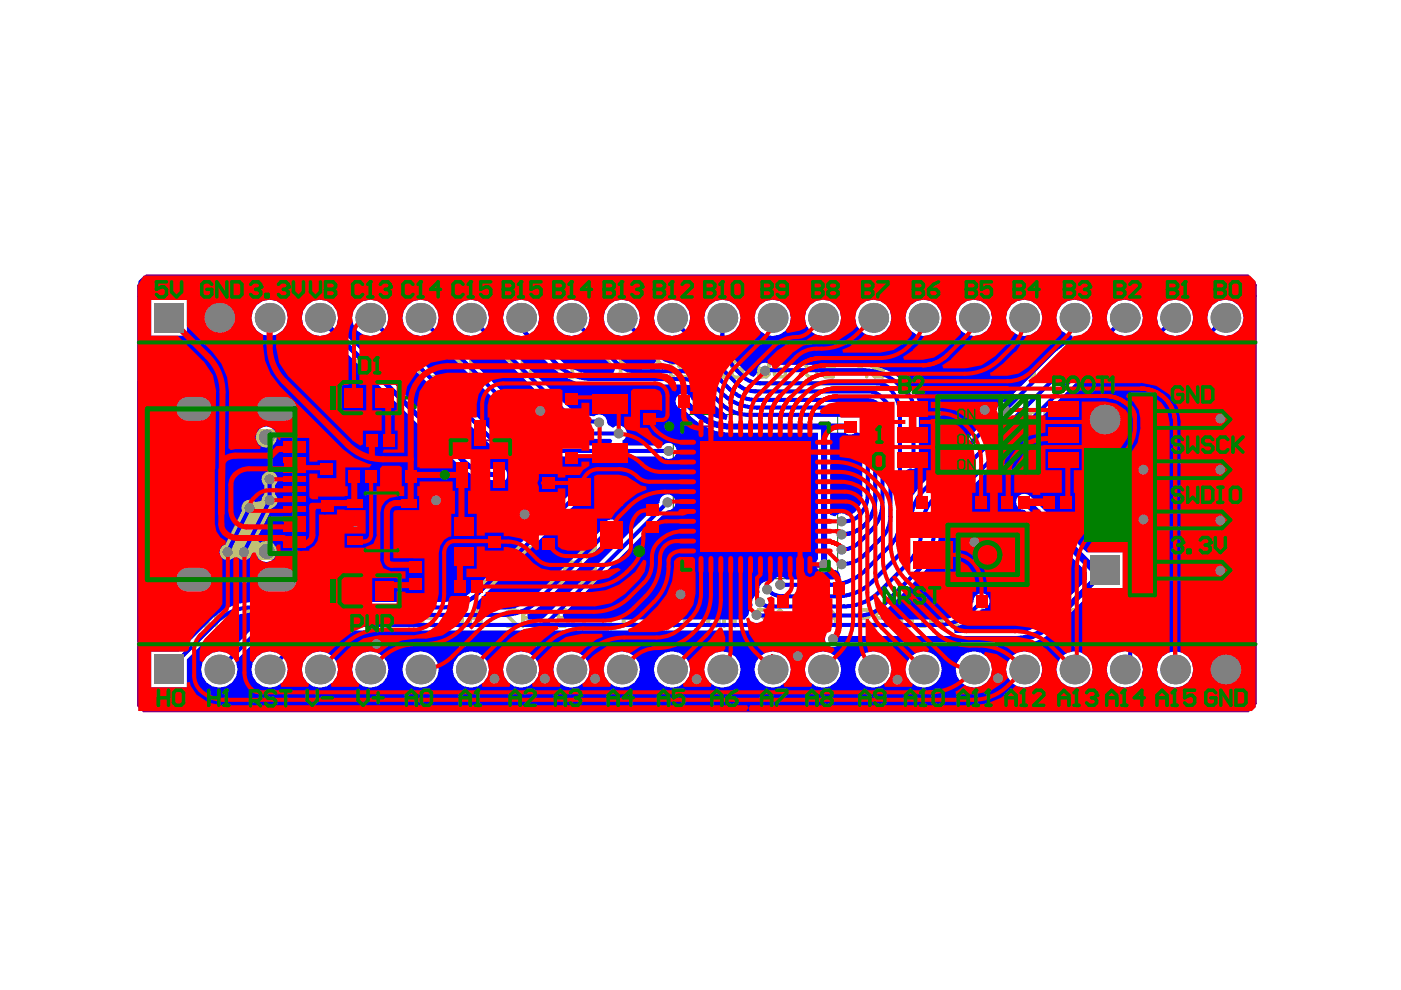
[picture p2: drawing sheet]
<svg xmlns="http://www.w3.org/2000/svg" width="297mm" height="210mm" viewBox="0 0 297 210" stroke-linecap="round" stroke-linejoin="round" font-family="sans-serif">
<path d="M69 82.2v4.2M85.8 84.3h4.2M87.9 82.2v4.2M69 123.2v4.2M85.8 125.3h4.2M87.9 123.2v4.2" fill="none" stroke="#008000" stroke-width=".85"/>
<path d="M94.5 88.1h14.7v16.4h-14.7zM99.8 96.3h4.2M101.9 94.2v4.2M72.6 103.3h16.8v14.7h-16.8zM78.9 110.6h4.2M81 108.5v4.2M158.1 105.3h4.2M160.2 103.2v4.2" fill="none" stroke="#008000" stroke-width=".42"/>
<path d="M142.7 87.9h34.9v34.8h-34.9z" fill="none" stroke="#008000" stroke-width=".21"/>
<g fill="none" stroke="#800080" stroke-width=".42">
<path d="M76.6 84.3h3.4M77.4 82.6v3.4M77.4 84.3l1.7-1.7v3.4zM78.7 80.5l-1.2 1.2M79.6 80.9l-1.3 1.2M95.6 93.4h12.6v5.8h-12.6zM145.3 90.4h29.8v29.8h-29.8zM77.3 104.4h7.3v12.5h-7.3zM76.6 125.3h3.4M77.4 123.6v3.4M77.4 125.3l1.7-1.7v3.4zM78.7 121.4l-1.2 1.3"/>
<path d="M79.6 121.8l-1.3 1.3"/>
<circle cx="149" cy="94.2" r="2.1"/>
</g>
<path d="M31 58.6l-1.7 2v89l1.2 1.2h234.1l1.6-1.7v-88.6l-1.6-1.9M31 58.4h233.6" fill="none" stroke="#800080" stroke-width=".53"/>
<path d="M30.5 62.1h234.6v10.6h-234.6zM30.5 136.6h234.6v10.7h-234.6z" fill="none" stroke="#c0c073" stroke-width=".84"/>
<g fill="#c0c073">
<path d="M239.5 83.6h5.4v42.6h-5.4z" fill-rule="evenodd"/>
<path d="M31 91h31.5v27.7h-31.5z" fill-rule="evenodd"/>
</g>
<path d="M67.4 76.5v3.4h-1.7l-.6-.6v-.5l.6-.6h1.7M68.5 76.5v2.3l1.2 1.1 1.1-1.1v-2.3" fill="none" stroke="#c0c073" stroke-width=".75"/>
<circle cx="67.4" cy="78.2" r=".37" fill="#c0c073"/>
<g fill="none" stroke="#c0c073" stroke-width=".75">
<path d="M67.4 76.5h-1.7l-.6 .5v.6l.6 .6h1.7M211.4 97.7l2.2 2.2M213.1 99.4l-1.7 1.7M213.6 97.7v3.4M214.8 98.2l.5-.5h1.2l.5 .5v2.3l-.5 .6h-1.2l-.5-.6M218.2 98.2l.5-.5h1.2l.6 .5v.6l-.6 .6h-1.2l-.5 .5v.6l.5 .6h1.2l.6-.6M221.6 97.7v3.4l1.1-1.2 1.2 1.2v-3.4M225 98.2l.6-.5h1.1l.6 .5v.6l-.6 .6h-1.1l-.6 .5v.6l.6 .6h1.1l.6-.6M211.9 109.4l.6-.6h1.1l.6 .6v2.2l-.6 .6h-1.1l-.6-.6zM215.9 108.8h1.1M215.9 112.2h1.1M216.5 108.8v3.4"/>
<path d="M218.2 109.4l.5-.6h1.8v3.4h-1.8l-.5-.6zM221.6 108.8v3.4l1.1-1.1 1.2 1.1v-3.4M225 109.4l.6-.6h1.1l.6 .6v.5l-.6 .6h-1.1l-.6 .6v.5l.6 .6h1.1l.6-.6M43.6 132.7h1.1M44.1 129.3v3.4M45.8 131h2.3M45.8 129.3v3.4M48.1 129.3v3.4"/>
</g>
<circle cx="44.1" cy="129.3" r=".37" fill="#c0c073"/>
<path d="M40.7 77l.6-.5h1.7v3.4h-1.7l-.6-.6zM44.1 76.5v3.4l2.3-3.4v3.4M47.5 77l.6-.5h1.1l.6 .5v2.3l-.6 .6h-1.1l-.6-.6v-1.1h1.2M63.2 77l-.5-.5h-1.2l-.5 .5v.6M44.1 129.3l.6 .6M51.6 129.1h2.3M52.7 129.1v3.4M55 129.7l.6-.6h1.1l.6 .6v.5l-.6 .6h-1.1l-.6 .6v.5l.6 .6h1.1l.6-.6M59.5 131.4l-1.1 1.1M60.7 131.4h-1.7l-.6-.6v-1.1l.6-.6h1.7v3.4" fill="none" stroke="#c0c073" stroke-width=".75"/>
<circle cx="61" cy="77.6" r=".37" fill="#c0c073"/>
<path d="M57 77l-.6-.5h-1.1l-.6 .5v.6M59.3 79.3h.5v.6h-.5zM61 77.6l.5 .6M61.5 78.2h.6M61.5 78.2l-.5 .6v.5l.5 .6h1.2l.5-.6" fill="none" stroke="#c0c073" stroke-width=".75"/>
<circle cx="54.7" cy="77.6" r=".37" fill="#c0c073"/>
<g fill="none" stroke="#c0c073" stroke-width=".75">
<path d="M51.3 76.5v2.3l1.1 1.1 1.2-1.1v-2.3M54.7 77.6l.6 .6M55.3 78.2h.6M55.3 78.2l-.6 .6v.5l.6 .6h1.1l.6-.6M78 79.9h1.1M78.6 76.5v3.4M80.3 77l.5-.5h1.2l.5 .5v2.3l-.5 .6h-1.2l-.5-.6M75.5 131h2.3M76.6 129.9v2.3M78.9 129.3v2.3l1.1 1.1 1.2-1.1v-2.3M86.1 129.9l.6-.6h1.1l.6 .6v2.3l-.6 .5h-1.1l-.6-.5zM89.6 131h2.2"/>
<path d="M89.6 132.7v-2.3l1.1-1.1 1.1 1.1v2.3"/>
</g>
<circle cx="78.6" cy="76.5" r=".37" fill="#c0c073"/>
<path d="M76.3 77l-.6-.5h-1.1l-.6 .5v.6M78.6 76.5l.5 .5" fill="none" stroke="#c0c073" stroke-width=".75"/>
<circle cx="74" cy="77.6" r=".37" fill="#c0c073"/>
<path d="M74 77.6l.6 .6M74.6 78.2h.6M74.6 78.2l-.6 .6v.5l.6 .6h1.1l.6-.6M88.5 79.9h1.1M89 76.5v3.4M90.7 77l.6-.5h1.1l.6 .5v2.3l-.6 .6h-1.1l-.6-.6" fill="none" stroke="#c0c073" stroke-width=".75"/>
<circle cx="89" cy="76.5" r=".37" fill="#c0c073"/>
<path d="M84.5 78.2h2.2l-1.7-1.7v3.4M89 76.5l.6 .5M109.7 129.9l-.5-.6h-1.2l-.5 .6v.5l2.2 2.3h-2.2M110.9 131h2.3M110.9 132.7v-2.3l1.1-1.1 1.2 1.1v2.3M120.4 129.9l-.6-.6h-1.1l-.6 .6v.5M121.5 131h2.3M121.5 132.7v-2.3l1.2-1.1 1.1 1.1v2.3M128.8 131h2.3l-1.7-1.7v3.4M132.2 132.7v-2.3l1.2-1.1 1.1 1.1v2.3M132.2 131h2.3" fill="none" stroke="#c0c073" stroke-width=".75"/>
<circle cx="118.1" cy="130.4" r=".37" fill="#c0c073"/>
<path d="M114.8 76.5v3.4h-1.7l-.6-.6v-.5l.6-.6h1.7M118.1 130.4l.6 .6M118.7 131h.6M118.7 131l-.6 .6v.6l.6 .5h1.1l.6-.5" fill="none" stroke="#c0c073" stroke-width=".75"/>
<circle cx="114.8" cy="78.2" r=".37" fill="#c0c073"/>
<path d="M110.2 79.9h1.1M110.8 76.5v3.4M114.8 76.5h-1.7l-.6 .5v.6l.6 .6h1.7" fill="none" stroke="#c0c073" stroke-width=".75"/>
<circle cx="110.8" cy="76.5" r=".37" fill="#c0c073"/>
<path d="M106.2 76.5h2.3v1.7l-1.1-.6h-.6l-.6 .6v1.1l.6 .6h1.1l.6-.6M110.8 76.5l.5 .5M135.6 76.5v3.4h-1.7l-.6-.6v-.5l.6-.6h1.7" fill="none" stroke="#c0c073" stroke-width=".75"/>
<circle cx="135.6" cy="78.2" r=".37" fill="#c0c073"/>
<path d="M131 79.9h1.1M131.6 76.5v3.4M135.6 76.5h-1.7l-.6 .5v.6l.6 .6h1.7" fill="none" stroke="#c0c073" stroke-width=".75"/>
<circle cx="131.6" cy="76.5" r=".37" fill="#c0c073"/>
<path d="M129.3 77l-.6-.5h-1.1l-.6 .5v.6M131.6 76.5l.5 .5" fill="none" stroke="#c0c073" stroke-width=".75"/>
<circle cx="127" cy="77.6" r=".37" fill="#c0c073"/>
<path d="M125.3 76.5v3.4h-1.7l-.6-.6v-.5l.6-.6h1.7M127 77.6l.6 .6M127.6 78.2h.6M127.6 78.2l-.6 .6v.5l.6 .6h1.1l.6-.6" fill="none" stroke="#c0c073" stroke-width=".75"/>
<circle cx="125.3" cy="78.2" r=".37" fill="#c0c073"/>
<path d="M120.8 79.9h1.1M121.3 76.5v3.4M125.3 76.5h-1.7l-.6 .5v.6l.6 .6h1.7" fill="none" stroke="#c0c073" stroke-width=".75"/>
<circle cx="121.3" cy="76.5" r=".37" fill="#c0c073"/>
<g fill="none" stroke="#c0c073" stroke-width=".75">
<path d="M116.8 78.2h2.3l-1.7-1.7v3.4M121.3 76.5l.6 .5M157.4 76.6v3.4h-1.7l-.6-.6v-.5l.6-.6h1.7M139.5 129.3h2.2v1.7l-1.1-.6h-.6l-.5 .6v1.2l.5 .5h1.2l.5-.5M142.9 131h2.3M142.9 132.7v-2.3l1.1-1.1 1.2 1.1v2.3M150.1 131.6l.6-.6h1.7v1.2l-.6 .5h-1.1l-.6-.5zM150.1 129.3l1.2 .6 1.1 1.1M153.5 131h2.3M153.5 132.7v-2.3l1.2-1.1 1.1 1.1v2.3M163.1 129.3h-2.3v.6l2.3 2.3v.5M164.2 132.7v-2.3l1.1-1.1 1.2 1.1v2.3"/>
<path d="M164.2 131h2.3"/>
</g>
<circle cx="157.4" cy="78.3" r=".37" fill="#c0c073"/>
<path d="M152.9 80h1.1M153.4 76.6v3.4M157.4 76.6h-1.7l-.6 .6v.5l.6 .6h1.7" fill="none" stroke="#c0c073" stroke-width=".75"/>
<circle cx="153.4" cy="76.6" r=".37" fill="#c0c073"/>
<path d="M146.2 76.5v3.4h-1.7l-.6-.6v-.5l.6-.6h1.7M148.9 77.2l.6-.6h1.1l.6 .6v2.2l-.6 .6h-1.1l-.6-.6zM153.4 76.6l.6 .6" fill="none" stroke="#c0c073" stroke-width=".75"/>
<circle cx="146.2" cy="78.2" r=".37" fill="#c0c073"/>
<path d="M141.7 79.9h1.1M142.2 76.5v3.4M146.2 76.5h-1.7l-.6 .5v.6l.6 .6h1.7" fill="none" stroke="#c0c073" stroke-width=".75"/>
<circle cx="142.2" cy="76.5" r=".37" fill="#c0c073"/>
<path d="M140 77l-.6-.5h-1.1l-.6 .5v.6l2.3 2.3h-2.3M142.2 76.5l.6 .5M166.5 76.5v3.4h-1.7l-.6-.6v-.5l.6-.6h1.7" fill="none" stroke="#c0c073" stroke-width=".75"/>
<circle cx="166.5" cy="78.2" r=".37" fill="#c0c073"/>
<path d="M160.8 78.2h1.7l.6-.6v-.6l-.6-.5h-1.1l-.6 .5v2.3l.6 .6h1.1l.6-.6M166.5 76.5h-1.7l-.6 .5v.6l.6 .6h1.7M195.1 132.7h1.1M195.7 129.3v3.4M197.4 132.7v-2.3l1.1-1.1 1.2 1.1v2.3M197.4 131h2.3" fill="none" stroke="#c0c073" stroke-width=".75"/>
<circle cx="195.7" cy="129.3" r=".37" fill="#c0c073"/>
<path d="M187.2 76.5v3.4h-1.7l-.6-.6v-.5l.6-.6h1.7M182.2 131h1.7l.6-.6v-.5l-.6-.6h-1.1l-.6 .6v2.3l.6 .5h1.1l.6-.5M185.6 132.7v-2.3l1.2-1.1 1.1 1.1v2.3M185.6 131h2.3M191.1 129.9l.6-.6h1.1l.6 .6v2.3l-.6 .5h-1.1l-.6-.5zM195.7 129.3l.5 .6" fill="none" stroke="#c0c073" stroke-width=".75"/>
<circle cx="187.2" cy="78.2" r=".37" fill="#c0c073"/>
<path d="M183.8 76.5h-2.3v.5l2.3 2.3v.6M187.2 76.5h-1.7l-.6 .5v.6l.6 .6h1.7M198.5 76.5v3.4h-1.7l-.6-.6v-.5l.6-.6h1.7" fill="none" stroke="#c0c073" stroke-width=".75"/>
<circle cx="198.5" cy="78.2" r=".37" fill="#c0c073"/>
<path d="M192.8 78.8l.6-.6h1.7v1.1l-.6 .6h-1.1l-.6-.6zM192.8 76.5l1.1 .5 1.2 1.2M198.5 76.5h-1.7l-.6 .5v.6l.6 .6h1.7M227 132.7h1.1M227.6 129.3v3.4M229.3 132.7v-2.3l1.1-1.1 1.1 1.1v2.3M229.3 131h2.2" fill="none" stroke="#c0c073" stroke-width=".75"/>
<circle cx="227.6" cy="129.3" r=".37" fill="#c0c073"/>
<path d="M225.3 129.9l-.6-.6h-1.1l-.6 .6v.5M227.6 129.3l.5 .6" fill="none" stroke="#c0c073" stroke-width=".75"/>
<circle cx="223" cy="130.4" r=".37" fill="#c0c073"/>
<path d="M215.8 132.7h1.1M216.4 129.3v3.4M218.1 131h2.2M218.1 132.7v-2.3l1.1-1.1 1.1 1.1v2.3M223 130.4l.6 .6M223.6 131h.6M223.6 131l-.6 .6v.6l.6 .5h1.1l.6-.5" fill="none" stroke="#c0c073" stroke-width=".75"/>
<circle cx="216.4" cy="129.3" r=".37" fill="#c0c073"/>
<path d="M214.1 129.9l-.6-.6h-1.1l-.6 .6v.5l2.3 2.3h-2.3M216.4 129.3l.5 .6M227.3 120.1l-.6-.6h-1.1l-.6 .6v.5" fill="none" stroke="#c0c073" stroke-width=".75"/>
<circle cx="225" cy="120.6" r=".37" fill="#c0c073"/>
<path d="M221 120.1l-.5-.6h-1.2l-.6 .6v.5M223.3 122.4h.6v.5h-.6zM225 120.6l.6 .6M225.6 121.2h.5M225.6 121.2l-.6 .6v.6l.6 .5h1.1l.6-.5" fill="none" stroke="#c0c073" stroke-width=".75"/>
<circle cx="218.7" cy="120.6" r=".37" fill="#c0c073"/>
<path d="M229.9 76.5v3.4h-1.7l-.5-.6v-.5l.5-.6h1.7M218.2 88l.5-.6h1.8v3.4h-1.8l-.5-.5zM221.6 87.4v3.4l2.3-3.4v3.4M225 88l.6-.6h1.1l.6 .6v2.3l-.6 .5h-1.1l-.6-.5v-1.2h1.1M215.3 119.5v2.3l1.2 1.1 1.1-1.1v-2.3M218.7 120.6l.6 .6M219.3 121.2h.6M219.3 121.2l-.6 .6v.6l.6 .5h1.2l.5-.5" fill="none" stroke="#c0c073" stroke-width=".75"/>
<circle cx="229.9" cy="78.2" r=".37" fill="#c0c073"/>
<path d="M226.5 77l-.5-.5h-1.2l-.5 .5v.6M229.9 76.5h-1.7l-.5 .5v.6l.5 .6h1.7" fill="none" stroke="#c0c073" stroke-width=".75"/>
<circle cx="224.3" cy="77.6" r=".37" fill="#c0c073"/>
<path d="M219.3 76.5v3.4h-1.7l-.6-.6v-.5l.6-.6h1.7M224.3 77.6l.5 .6M224.8 78.2h.6M224.8 78.2l-.5 .6v.5l.5 .6h1.2l.5-.6" fill="none" stroke="#c0c073" stroke-width=".75"/>
<circle cx="219.3" cy="78.2" r=".37" fill="#c0c073"/>
<path d="M213.6 78.2h2.3l-1.7-1.7v3.4M219.3 76.5h-1.7l-.6 .5v.6l.6 .6h1.7M248.3 132.7h1.2M248.9 129.3v3.4M250.6 132.7v-2.3l1.1-1.1 1.2 1.1v2.3M250.6 131h2.3" fill="none" stroke="#c0c073" stroke-width=".75"/>
<circle cx="248.9" cy="129.3" r=".37" fill="#c0c073"/>
<path d="M261.9 76.5v3.4h-1.7l-.6-.6v-.5l.6-.6h1.7M244.3 129.3h2.3v1.7l-1.1-.6h-.6l-.6 .6v1.2l.6 .5h1.2l.5-.5M248.9 129.3l.6 .6M254.4 129.9l.6-.6h1.7v3.4h-1.7l-.6-.5zM257.9 129.3v3.4l2.2-3.4v3.4M261.3 129.9l.5-.6h1.2l.5 .6v2.3l-.5 .5h-1.2l-.5-.5v-1.2h1.1" fill="none" stroke="#c0c073" stroke-width=".75"/>
<circle cx="261.9" cy="78.2" r=".37" fill="#c0c073"/>
<path d="M251.2 76.5v3.4h-1.7l-.6-.6v-.5l.6-.6h1.7M256.2 77l.6-.5h1.1l.6 .5v2.3l-.6 .6h-1.1l-.6-.6zM261.9 76.5h-1.7l-.6 .5v.6l.6 .6h1.7" fill="none" stroke="#c0c073" stroke-width=".75"/>
<circle cx="251.2" cy="78.2" r=".37" fill="#c0c073"/>
<path d="M246.6 79.9h1.2M247.2 76.5v3.4M251.2 76.5h-1.7l-.6 .5v.6l.6 .6h1.7" fill="none" stroke="#c0c073" stroke-width=".75"/>
<circle cx="247.2" cy="76.5" r=".37" fill="#c0c073"/>
<path d="M247.2 76.5l.6 .5M32.8 129.9l.6-.6h1.1l.6 .6v2.3l-.6 .5h-1.1l-.6-.5zM36.2 131h2.3M36.2 129.3v3.4M38.5 129.3v3.4M64.8 131h2.3M68.2 129.3v2.3l1.2 1.1 1.1-1.1v-2.3M97.4 132.7h1.1M98 129.3v3.4M99.7 131h2.3M99.7 132.7v-2.3l1.1-1.1 1.2 1.1v2.3" fill="none" stroke="#c0c073" stroke-width=".75"/>
<circle cx="98" cy="129.3" r=".37" fill="#c0c073"/>
<path d="M98 129.3l.5 .6" fill="none" stroke="#c0c073" stroke-width=".75"/>
<path d="M65.9 115.9h60.6v8.8h-60.6z" fill-rule="evenodd" fill="#c0c073"/>
<g fill="#fff">
<path d="M121.4 118l.6-.2a2.37 2.37 0 0 1 2.3 .5l.1 .1a1.48 1.48 0 0 1-1.2 2.4l-.3 .2a.55 .55 0 0 0-.6 .7 .55 .55 0 0 0 .8 .4l.9-.1 .6-.5v1.2l-.3 .1a2.99 2.99 0 0 1-2.3 0 1.47 1.47 0 0 1-.8-1.5 1.47 1.47 0 0 1 1.1-1.3l.6-.3a.54 .54 0 0 0 .5-.6 .54 .54 0 0 0-.6-.4l-1.4 .3z"/>
<path d="M116.8 117.9h4v.9h-1.5v4.1h-1.1v-4.1h-1.4z"/>
<path d="M110.4 117.9h1.6l1.1 2.9 .1 .7 1.2-3.6h1.7v5h-1v-4.1l-.1 .7-1.3 3.4h-.9l-1.2-3.4-.1-.7v4.1h-1.1z"/>
<path d="M106.5 118.2a2.93 2.93 0 0 1 2.7-.2v1a1.11 1.11 0 0 0-1.8 .2v.1a.8 .8 0 0 0 1 .5l.5 .1v.9h-.5a.74 .74 0 0 0-1 .3 .74 .74 0 0 0 .2 1h.1a1.56 1.56 0 0 0 1.4-.1l.2-.3-.1 1.1a2.97 2.97 0 0 1-2.8-.4 1.31 1.31 0 0 1 .9-2.1 1.26 1.26 0 0 1-.8-2.1z"/>
<path d="M102.4 118.1a2.45 2.45 0 0 1 2.3-.1l.4 .1v1.1l-.2-.1a1.18 1.18 0 0 0-1.8 0 1.69 1.69 0 0 0 1.1 1.5l.1 .2a2.25 2.25 0 0 1 1.1 1.7v.4h-3.4v-.9h2.1v-.3l-.4-.4a2.59 2.59 0 0 1-1.7-2.2z"/>
<path d="M98 117.9h2.9v5h-1.2v-2h-1.6v-.9h1.6v-1.2h-1.7z"/>
<path d="M86.5 117.7h.6l.8 .5 .7 .2v1l-.8-.2-.2-.2v3.9h-1.1z"/>
<path d="M81.1 117.9a3.6 3.6 0 0 1 3.2 .5 2.86 2.86 0 0 1-.5 4.3 4.5 4.5 0 0 1-2.7 0v-1.1a1.67 1.67 0 0 0 1.7 .3 1.67 1.67 0 0 0 1-1.4 1.69 1.69 0 0 0-.9-1.6 1.69 1.69 0 0 0-1.8 .2z"/>
<path d="M76.8 119.3h1.3l.6 1.4 .7-1.4h1.2l-1 1.8 1.1 1.8h-1.2l-.7-1.3-.7 1.3h-1.3l1.3-1.9z"/>
<path d="M72.1 117.9h1.2v2.9a.93 .93 0 0 0 .8 1.2 .93 .93 0 0 0 1-1.1l.1-3h1.1v2.9a2.06 2.06 0 0 1-1.3 2.1 2.06 2.06 0 0 1-2.4-.6l-.5-1.2z"/>
<path d="M67.6 119.3h1.2l.7 1.4 .7-1.4h1.3l-1.2 1.8 1.3 1.8h-1.3l-.7-1.3-.7 1.3h-1.3l1.2-1.9z"/>
<path d="M95.3 119.3l1.3 1.7h-1.3zM94.4 117.9v3.1h-.7v.9h.7v1h.9v-1h2.3v-1l-.5-.4-1.1-1.5-.5-1.1z"/>
<path d="M91 119a.56 .56 0 0 1 .6-.3 .56 .56 0 0 1 .4 .5 5.6 5.6 0 0 1-.1 2.7 .6 .6 0 0 1-.7 .1 .6 .6 0 0 1-.3-.6l-.1-1.3zM90.1 118.6a4.1 4.1 0 0 0 .1 3.8 1.82 1.82 0 0 0 2.3 .3 3.7 3.7 0 0 0 .4-4.3 1.8 1.8 0 0 0-2-.5z"/>
</g>
<path d="M99.3 79.9h1.2M99.9 76.5v3.4M101.6 77l.6-.5h1.1l.6 .5v2.3l-.6 .6h-1.1l-.6-.6" fill="none" stroke="#c0c073" stroke-width=".75"/>
<circle cx="99.9" cy="76.5" r=".37" fill="#c0c073"/>
<path d="M32.8 76.5v2.3l1.2 1.1 1.1-1.1v-2.3M36.2 76.5h2.3v1.7l-1.1-.6h-.6l-.6 .6v1.1l.6 .6h1.1l.6-.6M95.4 76.5h2.2v1.7l-1.1-.6h-.6l-.5 .6v1.1l.5 .6h1.2l.5-.6M99.9 76.5l.6 .5M237.7 132.7h1.1M238.2 129.3v3.4M239.9 132.7v-2.3l1.2-1.1 1.1 1.1v2.3M239.9 131h2.3" fill="none" stroke="#c0c073" stroke-width=".75"/>
<circle cx="238.2" cy="129.3" r=".37" fill="#c0c073"/>
<path d="M204.9 132.7h1.2M205.5 129.3v3.4M207.2 131h2.3M207.2 132.7v-2.3l1.1-1.1 1.2 1.1v2.3M233.7 131h2.3l-1.8-1.7v3.4M238.2 129.3l.6 .6" fill="none" stroke="#c0c073" stroke-width=".75"/>
<circle cx="205.5" cy="129.3" r=".37" fill="#c0c073"/>
<path d="M202.1 132.7h1.1M202.6 129.3v3.4M205.5 129.3l.6 .6" fill="none" stroke="#c0c073" stroke-width=".75"/>
<circle cx="202.6" cy="129.3" r=".37" fill="#c0c073"/>
<path d="M209.1 76.5v3.4h-1.7l-.5-.6v-.5l.5-.6h1.7M172 131h1.2M172 131l-.5-.6v-.5l.5-.6h1.2l.5 .6v.5l-.5 .6M172 131l-.5 .6v.6l.5 .5h1.2l.5-.5v-.6l-.5-.6M174.9 132.7v-2.3l1.1-1.1 1.2 1.1v2.3M174.9 131h2.3M202.6 129.3l.6 .6" fill="none" stroke="#c0c073" stroke-width=".75"/>
<circle cx="209.1" cy="78.2" r=".37" fill="#c0c073"/>
<path d="M176.6 76.5v3.4h-1.7l-.6-.6v-.5l.6-.6h1.7M203.5 76.5h2.2v1.7l-1.1-.6h-.6l-.5 .6v1.1l.5 .6h1.2l.5-.6M209.1 76.5h-1.7l-.5 .5v.6l.5 .6h1.7" fill="none" stroke="#c0c073" stroke-width=".75"/>
<circle cx="176.6" cy="78.2" r=".37" fill="#c0c073"/>
<path d="M171.5 78.2h1.1M171.5 78.2l-.6-.6v-.6l.6-.5h1.1l.6 .5v.6l-.6 .6M171.5 78.2l-.6 .6v.5l.6 .6h1.1l.6-.6v-.5l-.6-.6M176.6 76.5h-1.7l-.6 .5v.6l.6 .6h1.7M240.6 76.5v3.4h-1.7l-.6-.6v-.5l.6-.6h1.7" fill="none" stroke="#c0c073" stroke-width=".75"/>
<circle cx="240.6" cy="78.2" r=".37" fill="#c0c073"/>
<path d="M237.2 77l-.6-.5h-1.1l-.6 .5v.6l2.3 2.3h-2.3M240.6 76.5h-1.7l-.6 .5v.6l.6 .6h1.7" fill="none" stroke="#c0c073" stroke-width=".75"/>
<g fill="#00f">
<path d="M176 91.7h3.2a1.68 1.68 0 0 0 2.3 0l1.3 .3v12.9a4 4 0 0 1-3.2 4.4 1.68 1.68 0 0 0-2.5 .2l-1.1-.3z"/>
<path d="M29.3 59.6l1.2-1.2h234.4l1.3 1.4v90.1l-.9 .9h-235.2l-.8-.8zM32 63.6v7.6h7.6v-7.6zM32 138.2v7.5h7.6v-5.9l7.1-7.1a8.7 8.7 0 0 1 6.7-2.8h2.6l.3 1.1-2.2 1.7-5.8 5.9-.3-.2a3.8 3.8 0 0 0-5.4 3 3.8 3.8 0 0 0 4.5 4.3 3.8 3.8 0 0 0 2.8-5.5l5.9-6a8.9 8.9 0 0 1 6.7-2.7h3.2l.2 1.1-.8 .3-2.4 1.9-3.8 3.8a3.8 3.8 0 0 0-5.5 2.8 3.8 3.8 0 0 0 4.4 4.4 3.8 3.8 0 0 0 2.8-5.6l4.5-4.4a8.4 8.4 0 0 1 5.9-2.1h103.5l.6 1a1.7 1.7 0 0 0 .4 2.1 1.7 1.7 0 0 0 2.2 0l37.5 .1a11.3 11.3 0 0 0 8.5-3.6l8.6-8.6h5.7l.5 .8v12.6a3.9 3.9 0 0 0-3.7 4.9 3.9 3.9 0 0 0 5.6 2.3 3.9 3.9 0 0 0 .8-6.1l-.4-.3v-29.5a11.4 11.4 0 0 0-3.2-8 3.8 3.8 0 0 0-2.8-5.6 3.8 3.8 0 0 0-4.4 4.4 3.8 3.8 0 0 0 5.6 2.8l1.3 1.6 .8 2.1-.1 .4-1.2 .3-1.1-.7a3.8 3.8 0 0 0-5 1.8 3.8 3.8 0 0 0 1.6 5.1 3.8 3.8 0 0 0 5.1-1.3l1.1 .3v3.6l-.5 .9h-7.6l-12-11.9a1.72 1.72 0 0 0-2.8 .6 1.72 1.72 0 0 0 1.6 2.3l13.2 13.2v1.6l-8.6 8.5a9.4 9.4 0 0 1-6.6 2.8h-12.8l-.2-1.1 2.5-1 2.4-1.9 1-1a1.71 1.71 0 0 0 1.7-1.8 1.71 1.71 0 0 0-1.8-1.6 1.71 1.71 0 0 0-1.6 1.8 9.4 9.4 0 0 1-7.6 3.8h-11.8l-.4-1.1 1.3-1 7.8-7.7a12.7 12.7 0 0 0 3.5-9.4 6.6 6.6 0 0 1 2.1-4.3l28-27.8a8.4 8.4 0 0 1 6-2.1h10.7a11.7 11.7 0 0 0 8.3-3.5l3.8-3.7 .2 .2a3.8 3.8 0 0 0 5.4-3.1 3.8 3.8 0 0 0-4.5-4.3 3.8 3.8 0 0 0-2.8 5.5l-3.8 3.9a8.9 8.9 0 0 1-6.6 2.6h-3.2l-.2-1 .8-.3 2.4-1.9 1.6-1.6a3.8 3.8 0 0 0 5.5-2.8 3.8 3.8 0 0 0-4.4-4.4 3.8 3.8 0 0 0-2.7 5.5 12.7 12.7 0 0 1-5.9 4.2l-2.3 .3-2.3-.1-.4-1 1.8-1.7 .3 .2a3.8 3.8 0 0 0 5.4-3.1 3.8 3.8 0 0 0-4.5-4.3 3.8 3.8 0 0 0-2.8 5.5 5.1 5.1 0 0 1-4.7 2.4l-.4-1.1 .5-.3a3.8 3.8 0 0 0-.5-6 3.8 3.8 0 0 0-5.7 1.9 3.8 3.8 0 0 0 3.1 5.2l.1 1.1-1.4 .5-2.5 1.9-10.5 10.5a1.68 1.68 0 0 0-1.7 1.6l-16.2 16.2-1.8 2.3-.4 .9-1-.2v-6.2l1-.5 .5 .2 1-.5a1.82 1.82 0 0 0 .3-2.9v-9.7a5.9 5.9 0 0 0-1.6-3.9l-1.8-1.7a11.7 11.7 0 0 0-8.3-3.5h-19.7l-.5-.3a1.69 1.69 0 0 0-1.8 .3 1.69 1.69 0 0 0-.5 1.7l-.8 .9a10.6 10.6 0 0 1-5.2-6.4l-.3-2.4a3.9 3.9 0 0 0 2-6 3.9 3.9 0 0 0-6.3 0 3.9 3.9 0 0 0 2 6l.4 3 .2 .5-.9 .6-5.9-5.9a3.8 3.8 0 0 0-2.1-5.5 3.8 3.8 0 0 0-5.1 3 3.8 3.8 0 0 0 3.9 4.4l1.6-.3 4.2 4.2-.6 .9a14.6 14.6 0 0 0-4.4-.3 4.4 4.4 0 0 1-2.8-1.2l-5.3-5.4a3.8 3.8 0 0 0-2.8-5.5 3.8 3.8 0 0 0-4.4 4.4 3.8 3.8 0 0 0 5.6 2.8l5.3 5.3 .2 .4-.6 1.1h-3.9a3.4 3.4 0 0 1-2.8-1.2l-7.3-7.3a3.8 3.8 0 0 0-2.7-5.5 3.8 3.8 0 0 0-4.4 4.4 3.8 3.8 0 0 0 5.5 2.8l7.5 7.3-.4 1.1-4.5 .1a8.9 8.9 0 0 1-6.6-2.9l-5.7-5.7v-.6a3.9 3.9 0 0 0-.7-6 3.9 3.9 0 0 0-5.7 2.2 3.9 3.9 0 0 0 3.6 4.9l6.9 6.9a11.7 11.7 0 0 0 8.3 3.4h19.2a5.6 5.6 0 0 1 4.1 1.7 22.2 22.2 0 0 0 5.4 4.8l-.3 1-1.5-.2a12 12 0 0 1-6-4.4 1.72 1.72 0 0 0-3-.2 1.72 1.72 0 0 0 1.5 2.6l1.4 1.5a11.3 11.3 0 0 0 8.5 3.4h18.5v26.8a1.71 1.71 0 0 0 .2 2.4 1.71 1.71 0 0 0 2.3-.1l1.3 .1 .6 .3 .4 1.2-.1 .2-2 .3-9.4-.1a1.71 1.71 0 0 0-2.9 .5 2.44 2.44 0 0 0-2.7 1l-.2 .7 .2 .6a2.37 2.37 0 0 0-1.5 2.8l-.8 1.3-.1 .7-.9 1h-38.1l-.4-1 22.2-22.2a1.72 1.72 0 0 0 1.8-1.7 1.72 1.72 0 0 0-1.8-1.7 1.72 1.72 0 0 0-1.7 1.8l-24.1 24.2-.7 .4-.8 .2h-2.2l-.2-1.1 .8-.3 2.4-1.9 14.6-14.5a1.71 1.71 0 0 0 1.8-1.7 1.71 1.71 0 0 0-1.8-1.8 1.71 1.71 0 0 0-1.7 1.8l-14.6 14.7a8.9 8.9 0 0 1-6.6 2.6h-5.6l-.5-1 .3-.6 .5-.2 21.4-21.4a1.71 1.71 0 0 0 1.8-1.7 1.71 1.71 0 0 0-1.7-1.7 1.71 1.71 0 0 0-1.7 1.8l-21.5 21.3a8.3 8.3 0 0 1-5.7 1.9h-40.6a11.7 11.7 0 0 0-8.3 3.5l-7.1 7.1zM213.3 67.4a3.9 3.9 0 0 0 7.7 0 3.9 3.9 0 0 0-7.7 0zM202.6 67.4a3.9 3.9 0 0 0 7.7 0 3.9 3.9 0 0 0-7.7 0zM192 67.4a3.9 3.9 0 0 0 7.7 0 3.9 3.9 0 0 0-7.7 0zM181.3 67.4a3.9 3.9 0 0 0 7.7 0 3.9 3.9 0 0 0-7.7 0zM170.6 67.4a3.9 3.9 0 0 0 7.7 0 3.9 3.9 0 0 0-7.7 0zM160 67.4a3.9 3.9 0 0 0 7.7 0 3.9 3.9 0 0 0-7.7 0zM53.3 67.4a3.9 3.9 0 0 0 7.7 0 3.9 3.9 0 0 0-7.7 0zM75.8 64.7a3.8 3.8 0 0 0-.4 5 3.8 3.8 0 0 0 4.9 1.1l21.8 21.8a12.1 12.1 0 0 0 9.1 4.2h29.3a1.71 1.71 0 0 0 2.5 0 1.71 1.71 0 0 0 0-2.4 1.71 1.71 0 0 0-2.5 .1h-8.3l-.2-1.1a1.71 1.71 0 0 0 .6-2.5 1.71 1.71 0 0 0-2.6-.2l-1-.6-.3-.4a1.69 1.69 0 0 0-.9-1.7 1.69 1.69 0 0 0-1.9 .3 8.8 8.8 0 0 1-6.3-2.8l-16.4-16.4a3.8 3.8 0 0 0-2.8-5.5 3.8 3.8 0 0 0-4.4 4.4 3.8 3.8 0 0 0 5.6 2.8l16.3 16.3 2.2 1.7-.3 1h-4.9a3.4 3.4 0 0 1-2.8-1.1l-19.6-19.6a3.8 3.8 0 0 0-2.7-5.5 3.8 3.8 0 0 0-4.4 4.4 3.8 3.8 0 0 0 5.5 2.8l19.6 19.5a6.8 6.8 0 0 0 4.4 1.9l8.6-.1 1.2 .7 .9 .3h3.9l.3 .3-.4 1.1h-18.2a8.7 8.7 0 0 1-6.8-2.8l-22.5-22.6a3.8 3.8 0 0 0-1.1-4.8 3.8 3.8 0 0 0-5 .4zM54.2 92.7a2.26 2.26 0 0 0 4.5 0 2.26 2.26 0 0 0-4.5 0zM65.1 64.7a3.8 3.8 0 0 0-.4 4.9 3.8 3.8 0 0 0 4.8 1.2l27.7 27.7a11.7 11.7 0 0 0 7.4 3.4 1.72 1.72 0 0 0 2.4 .1 1.72 1.72 0 0 0 .1-2.4 1.72 1.72 0 0 0-2.3-.2 8.3 8.3 0 0 1-5.8-2.7l-27.7-27.7a3.8 3.8 0 0 0-1.2-4.8 3.8 3.8 0 0 0-5 .5zM55.9 100.4a1.7 1.7 0 0 0 .1 2.5v1.9l-.4 .6-.2 .7-1.3 .4a1.72 1.72 0 0 0-2.1-.3 1.72 1.72 0 0 0-.7 2.1l-3.5 7.1a1.71 1.71 0 0 0-1 2.6 1.71 1.71 0 0 0 2.7 .3h1a1.71 1.71 0 0 0 2.8-.5h1.1a2.24 2.24 0 0 0 3.1 1.2 2.24 2.24 0 0 0 .9-3.2 2.24 2.24 0 0 0-3.2-.7l-.8-.7 3.3-6.7a1.68 1.68 0 0 0 .6-2.9v-1.9a1.71 1.71 0 0 0 .1-2.5 1.71 1.71 0 0 0-2.5 0zM245.3 142a3.9 3.9 0 0 0 7.7 0 3.9 3.9 0 0 0-7.7 0zM223.9 142a3.9 3.9 0 0 0 7.8 0 3.9 3.9 0 0 0-7.8 0zM213.3 142a3.9 3.9 0 0 0 7.7 0 3.9 3.9 0 0 0-7.7 0zM202.6 142a3.9 3.9 0 0 0 7.7 0 3.9 3.9 0 0 0-7.7 0zM192 142a3.9 3.9 0 0 0 7.7 0 3.9 3.9 0 0 0-7.7 0zM181.3 142a3.9 3.9 0 0 0 7.7 0 3.9 3.9 0 0 0-7.7 0zM170.6 142a3.9 3.9 0 0 0 7.7 0 3.9 3.9 0 0 0-7.7 0zM160 142a3.9 3.9 0 0 0 7.7 0 3.9 3.9 0 0 0-7.7 0zM149.3 142a3.9 3.9 0 0 0 7.7 0 3.9 3.9 0 0 0-7.7 0zM138.6 142a3.9 3.9 0 0 0 7.7 0 3.9 3.9 0 0 0-7.7 0zM128 142a3.9 3.9 0 0 0 7.7 0 3.9 3.9 0 0 0-7.7 0zM117.3 142a3.9 3.9 0 0 0 7.7 0 3.9 3.9 0 0 0-7.7 0zM106.6 142a3.9 3.9 0 0 0 7.8 0 3.9 3.9 0 0 0-7.8 0zM96 142a3.9 3.9 0 0 0 7.7 0 3.9 3.9 0 0 0-7.7 0zM85.3 142a3.9 3.9 0 0 0 7.7 0 3.9 3.9 0 0 0-7.7 0zM74.6 142a3.9 3.9 0 0 0 7.8 0 3.9 3.9 0 0 0-7.8 0zM64 142a3.9 3.9 0 0 0 7.7 0 3.9 3.9 0 0 0-7.7 0z"/>
</g>
<path d="M78.5 67.4l-.3 .3M143.4 76.8h1.9M125.6 91.9h5.6M126.3 89.4l.7 .1M150.6 81h.1M150.7 81l2.3 2.3M48.3 116.7v.4M52.9 107.7v.3M162.6 125l.2 .1" fill="none" stroke="#00f" stroke-width=".85"/>
<path d="M105.6 100.7h.2" fill="none" stroke="#00f" stroke-width="1.1"/>
<path d="M139.8 82.4l-2.1 2.2M146.1 82.4l2.5 2.5" fill="none" stroke="#00f" stroke-width="1.3"/>
<circle cx="181.9" cy="115.3" r=".43" fill="#00f"/>
<g fill="none" stroke="#00f" stroke-width=".85">
<path d="M151.6 79.4l3.1 3.1M153.2 67.4v3.7M156.3 78.6l1.1 1.1M249.1 67.4l-4.1 4.1M259.8 67.4l-6.3 6.3M114.9 91h8.5M149.7 82.4l3.2 3.2M184 89.9v15M185.6 88.4v17.5l-.2 1.7-.8 2M186.7 84.1l1.1 1M187.1 87.4v19.1M188.8 87.6v22"/>
<path d="M190.8 87.7v22.9M193.7 86.5v11.7l-.2 .1M212.9 86.9h.2M52.9 107.7l-4.6 9.4M57.2 101.6v4.6M178.4 110.5h.7M183.3 111.3l-.9 .8-1.9 .9-2.1 .3M187 114l-3.7 3.6M188.7 115.7l-5.2 5.2M190 118.3l-5 5M239.6 109.4v29.8M47 139.5h.1"/>
<path d="M63.5 135.6l-6.3 6.3M208.1 127.6l-1.8 1.8"/>
</g>
<path d="M41.1 86.9h24.1M46.5 81.9l5 5M139.8 82.4h6.3M144.9 84.9l2.5 2.4M118.4 102h5.7M129.6 104.3h.1M207.1 112.5l.7 .7-1.2 1.2v.5M41.1 123.1h17.6" fill="none" stroke="#00f" stroke-width="1.3"/>
<circle cx="183.3" cy="111.3" r=".43" fill="#00f"/>
<g fill="none" stroke="#00f" stroke-width=".85">
<path d="M78.5 67.4l25.1 25.1a10.7 10.7 0 0 0 7.6 3.1h30.6l-.4 .2M89.2 67.4l22.1 22.1 .9 .7 1 .5 1.7 .3M99.8 67.4l19 18.9a10.7 10.7 0 0 0 7.5 3.1M110.5 69.7l7.6 7.5a10.7 10.7 0 0 0 7.5 3.2h19.1a7.1 7.1 0 0 1 5 2M121.2 67.4l9.8 9.8 1.4 1 1.1 .4 1.1 .1h10.6a7.8 7.8 0 0 1 5.4 2.3M131.8 67.4l8.4 8.3 1.5 .8 1.7 .3M142.4 67.5l13.9 13.9 .9 .7 1.1 .6 1.8 .3h24l1.4 .3 1.2 .8M145.3 76.8a8.9 8.9 0 0 1 6.3 2.6M153.2 71.1a10.6 10.6 0 0 0 3.1 7.5M157.4 79.7l.9 .8 1.1 .5 1.7 .3h24.9a4.4 4.4 0 0 1 3.9 2.8l.8 2.1 .1 1.5M161.8 78.5h21.3a10.7 10.7 0 0 1 7.5 3.1 8.4 8.4 0 0 1 2.7 3.2l.4 1.7M238.5 67.4l-4.1 4a4.1 4.1 0 0 1-3.3 1.1 10.7 10.7 0 0 0-6.6 3.1l-11.4 11.3"/>
<path d="M245 71.5a10.7 10.7 0 0 1-7.6 3.2 20.2 20.2 0 0 0-6.7 .3 10.7 10.7 0 0 0-4.7 2.8l-27.9 27.8a9.6 9.6 0 0 0-2.7 7.4 10.6 10.6 0 0 1-3.1 6.6l-5.8 5.9a10.7 10.7 0 0 1-7.6 3.1h-15.7l-1.3-.3-.7-.6M253.5 73.7a10.7 10.7 0 0 1-7.5 3.1h-10.7a10.7 10.7 0 0 0-7.6 3.1l-27.2 27.2a9.1 9.1 0 0 0-2.6 7.1 10.6 10.6 0 0 1-3.1 6.6l-7.8 7.7a6.7 6.7 0 0 1-4.7 2h-21.8M123.4 91l.7 .1 1 .7 .5 .1M152.9 85.6a8.2 8.2 0 0 0 5.7 2.3h23.2a2.08 2.08 0 0 1 2.2 2M153 83.3a10.7 10.7 0 0 0 7.5 3.1h22.8a2.16 2.16 0 0 1 2.3 2M154.7 82.5a7.8 7.8 0 0 0 5.5 2.3h23.4a3.2 3.2 0 0 1 3.5 2.6M187.8 85.1l.7 1.1 .3 1.4M212.9 86.9l-16.9 16.9a10.4 10.4 0 0 0-3 7.9 10.6 10.6 0 0 1-3 6.6M234.2 99.6a16.7 16.7 0 0 1 4.4 5.3 10.6 10.6 0 0 1 1 4.5M57.2 106.2l-5.5 10.9M122.9 104.3l-22.3 22.3a11.5 11.5 0 0 1-6.6 2.2h-40.6a10.7 10.7 0 0 0-7.5 3.1l-10.1 10M129.6 111.8l-15.4 15.5a10.7 10.7 0 0 1-7.5 3.1h-44.2a10.7 10.7 0 0 0-7.5 3.1l-8.5 8.4"/>
<path d="M141.5 106.5l-25 25a3.3 3.3 0 0 1-2.4 1M183.3 117.6a6.9 6.9 0 0 1-4.9 2M183.3 111.3l-.2 .2a7 7 0 0 1-4.7 1.8M184 104.9a5.4 5.4 0 0 1-4.9 5.6M184.6 109.6l-1.3 1.7M185.6 105.9a7.6 7.6 0 0 1-1 3.7M187.1 106.5a8.6 8.6 0 0 1-2.5 6.1l-3.2 3-1.7 .8-1.3 .1M188.8 109.6l-.4 2.1-.6 1.2-.8 1.1M190.8 110.6a7.2 7.2 0 0 1-2.1 5.1M47 139.5l-.5 .2M183.5 120.9a10.7 10.7 0 0 1-7.5 3.1h-10.6M185 123.3a10.7 10.7 0 0 1-7.6 3.1h-12l-1.7-.6-.9-.7"/>
<path d="M206.3 129.4a10.7 10.7 0 0 1-7.5 3.1h-127.8a10.7 10.7 0 0 0-7.5 3.1M239.6 139.2l-.3 1.5-.8 1.2"/>
</g>
<path d="M46.5 69.7v12.2M65.2 86.9l22.2 22.2h23.8l7.2-7.1M147.4 87.3a10.7 10.7 0 0 0 7.5 3.1h25.3M174.7 90.4v29.2M124.1 102l2.4 2.3M207.1 112.5l23.2-23.1h26.8l2.7 2.6v47.7M233.2 122l-10.4 10.4a10.7 10.7 0 0 1-7.6 3.1h-38.6" fill="none" stroke="#00f" stroke-width="1.3"/>
<path d="M217.6 106.4l15.6 15.6" fill="none" stroke="#00f" stroke-width="1.6"/>
<path d="M67.8 67.4l30.3 30.2a10.7 10.7 0 0 0 7.5 3.1" fill="none" stroke="#00f" stroke-width="1.1"/>
<g fill="#808080">
<circle cx="220" cy="117.6" r="1.05"/>
<circle cx="217.1" cy="106.4" r="1.05"/>
<circle cx="129.6" cy="104.3" r="1.05"/>
<circle cx="242.4" cy="110.1" r="1.05"/>
<circle cx="242.4" cy="99.6" r="1.05"/>
<circle cx="211.6" cy="143.8" r="1.05"/>
<circle cx="190.3" cy="144.1" r="1.05"/>
<circle cx="147.7" cy="144" r="1.05"/>
<circle cx="126.2" cy="143.9" r="1.05"/>
<circle cx="115.5" cy="143.9" r="1.05"/>
<circle cx="104.8" cy="143.9" r="1.05"/>
<circle cx="79.8" cy="136.6" r="1.05"/>
<circle cx="258.7" cy="121" r="1.05"/>
<circle cx="258.7" cy="110.4" r="1.05"/>
<circle cx="258.7" cy="99.6" r="1.05"/>
<circle cx="258.7" cy="88.7" r="1.05"/>
<circle cx="92.4" cy="106.1" r="1.05"/>
<circle cx="150.8" cy="96.1" r="1.05"/>
<circle cx="150.8" cy="100.9" r="1.05"/>
<circle cx="127" cy="89.6" r="1.05"/>
<circle cx="105.8" cy="100.7" r="1.05"/>
<circle cx="121.3" cy="93.5" r="1.05"/>
<circle cx="75.3" cy="110.6" r="1.05"/>
<circle cx="122.9" cy="113.5" r="1.05"/>
<circle cx="141.8" cy="95.6" r="1.05"/>
<circle cx="131.2" cy="91.9" r="1.05"/>
<circle cx="208.1" cy="127.5" r="1.05"/>
<circle cx="161.2" cy="127.7" r="1.05"/>
<circle cx="160.4" cy="130.4" r="1.05"/>
<circle cx="213.1" cy="86.9" r="1.05"/>
<circle cx="206.6" cy="114.9" r="1.05"/>
<circle cx="122.9" cy="104.3" r="1.05"/>
<circle cx="129.6" cy="111.8" r="1.05"/>
<circle cx="137.7" cy="85.1" r="1.05"/>
<circle cx="141.5" cy="106.5" r="1.05"/>
<circle cx="148.6" cy="85.1" r="1.05"/>
<circle cx="180.2" cy="94" r="1.05"/>
<circle cx="180.2" cy="90.4" r="1.05"/>
<circle cx="144.3" cy="126" r="1.05"/>
<circle cx="57.2" cy="106.1" r="1.05"/>
<circle cx="176.6" cy="135.5" r="1.05"/>
<circle cx="169.2" cy="139.1" r="1.05"/>
<circle cx="162.6" cy="125" r="1.05"/>
<circle cx="165.4" cy="124" r="1.05"/>
<circle cx="155.6" cy="96.1" r="1.05"/>
<circle cx="160.2" cy="96.1" r="1.05"/>
<circle cx="164.8" cy="96.1" r="1.05"/>
<circle cx="169.4" cy="96.1" r="1.05"/>
<circle cx="169.4" cy="100.9" r="1.05"/>
<circle cx="169.4" cy="105.3" r="1.05"/>
<circle cx="169.4" cy="109.9" r="1.05"/>
<circle cx="169.4" cy="114.5" r="1.05"/>
<circle cx="164.8" cy="114.5" r="1.05"/>
<circle cx="160.2" cy="114.5" r="1.05"/>
<circle cx="155.6" cy="114.5" r="1.05"/>
<circle cx="150.9" cy="114.5" r="1.05"/>
<circle cx="150.9" cy="109.9" r="1.05"/>
<circle cx="150.8" cy="105.3" r="1.05"/>
<circle cx="155.6" cy="100.7" r="1.05"/>
<circle cx="208.8" cy="86.9" r="1.05"/>
<circle cx="193.7" cy="97.4" r="1.05"/>
<circle cx="114.5" cy="87.1" r="1.05"/>
<circle cx="162.2" cy="78.6" r="1.05"/>
<circle cx="178.4" cy="110.5" r="1.05"/>
<circle cx="178.4" cy="113.3" r="1.05"/>
<circle cx="178.4" cy="116.5" r="1.05"/>
<circle cx="174.7" cy="119.6" r="1.05"/>
<circle cx="48.3" cy="117.1" r="1.05"/>
<circle cx="57.2" cy="101.6" r="1.05"/>
<circle cx="52.9" cy="107.7" r="1.05"/>
<circle cx="51.7" cy="117.1" r="1.05"/>
<circle cx="111.2" cy="109.1" r="1.05"/>
<circle cx="144.9" cy="85.1" r="1.05"/>
<circle cx="178.4" cy="119.6" r="1.05"/>
<circle cx="160.2" cy="100.7" r="1.05"/>
<circle cx="164.8" cy="100.7" r="1.05"/>
<circle cx="155.6" cy="105.3" r="1.05"/>
<circle cx="160.2" cy="105.3" r="1.05"/>
<circle cx="164.8" cy="105.3" r="1.05"/>
<circle cx="155.6" cy="109.9" r="1.05"/>
<circle cx="160.2" cy="109.9" r="1.05"/>
<circle cx="164.8" cy="109.9" r="1.05"/>
<circle cx="67.8" cy="141.9" r="3.2"/>
<circle cx="67.8" cy="67.4" r="3.2"/>
<circle cx="110.5" cy="141.9" r="3.2"/>
<circle cx="110.5" cy="67.4" r="3.2"/>
<circle cx="153.2" cy="141.9" r="3.2"/>
<circle cx="153.2" cy="67.4" r="3.2"/>
<circle cx="195.8" cy="141.9" r="3.2"/>
<circle cx="195.8" cy="67.4" r="3.2"/>
<circle cx="238.5" cy="141.9" r="3.2"/>
<circle cx="238.5" cy="67.4" r="3.2"/>
<circle cx="56.5" cy="116.9" r="1.58"/>
<circle cx="56.5" cy="92.7" r="1.58"/>
<circle cx="57.2" cy="141.9" r="3.2"/>
<circle cx="46.5" cy="141.9" r="3.2"/>
</g>
<path d="M39.9 122.9h2.5M57 122.9h3.4" fill="none" stroke="#808080" stroke-width="5"/>
<g fill="#808080">
<circle cx="46.5" cy="67.4" r="3.2"/>
<circle cx="57.2" cy="67.4" r="3.2"/>
</g>
<path d="M39.9 86.7h2.5M57 86.7h3.4" fill="none" stroke="#808080" stroke-width="5"/>
<g fill="#808080">
<circle cx="89.2" cy="141.9" r="3.2"/>
<circle cx="78.5" cy="141.9" r="3.2"/>
<circle cx="78.5" cy="67.4" r="3.2"/>
<circle cx="89.2" cy="67.4" r="3.2"/>
<circle cx="131.8" cy="141.9" r="3.2"/>
<circle cx="121.2" cy="141.9" r="3.2"/>
<circle cx="121.2" cy="67.4" r="3.2"/>
<circle cx="131.8" cy="67.4" r="3.2"/>
<circle cx="163.8" cy="141.9" r="3.2"/>
<circle cx="142.5" cy="141.9" r="3.2"/>
<circle cx="142.5" cy="67.4" r="3.2"/>
<circle cx="163.8" cy="67.4" r="3.2"/>
<circle cx="185.2" cy="141.9" r="3.2"/>
<circle cx="174.5" cy="141.9" r="3.2"/>
<circle cx="174.5" cy="67.4" r="3.2"/>
<circle cx="185.2" cy="67.4" r="3.2"/>
<circle cx="227.8" cy="141.9" r="3.2"/>
<circle cx="217.1" cy="141.9" r="3.2"/>
<circle cx="234.2" cy="99.6" r="3.2"/>
<circle cx="234.2" cy="110.2" r="3.2"/>
<circle cx="217.1" cy="67.4" r="3.2"/>
<circle cx="227.8" cy="67.4" r="3.2"/>
<circle cx="259.8" cy="141.9" r="3.2"/>
<circle cx="249.1" cy="141.9" r="3.2"/>
<circle cx="249.1" cy="67.4" r="3.2"/>
<circle cx="259.8" cy="67.4" r="3.2"/>
<circle cx="234.2" cy="88.9" r="3.2"/>
<circle cx="99.8" cy="141.9" r="3.2"/>
<circle cx="99.8" cy="67.4" r="3.2"/>
<circle cx="206.5" cy="141.9" r="3.2"/>
<circle cx="206.5" cy="67.4" r="3.2"/>
</g>
<g fill="#808080">
<path d="M231.1 117.7h6.3v6.3h-6.3z" fill-rule="evenodd"/>
<path d="M32.7 138.8h6.3v6.3h-6.3z" fill-rule="evenodd"/>
<path d="M32.7 64.2h6.3v6.3h-6.3z" fill-rule="evenodd"/>
</g>
<g fill="#f00">
<path d="M71.2 140.2l2.8-2.7 3-2.2 3.6-.7 7.1 .1a6.9 6.9 0 0 0 4.8-1.9l2.2-3.2 .5-2.8 .4-.4h3.7l.4 .5-.4 2.4-2.5 3.4-3 2-3.5 .7h-2a11.4 11.4 0 0 0-8 3.2 3.8 3.8 0 0 0-5.1 1.3 3.8 3.8 0 0 0 1 5.1l-.2 .6h-5.7l-.2-.6a3.6 3.6 0 0 0 1.1-4.8z"/>
<path d="M113.9 140.2l3-3 3.1-2.1 3.5-.8 4.2 .1 .1 .6a13.6 13.6 0 0 0-4.9 3.6 3.8 3.8 0 0 0-5 1.3 3.8 3.8 0 0 0 1 5.1l-.2 .6h-5.7l-.2-.6a3.6 3.6 0 0 0 1.1-4.8z"/>
<path d="M124.5 140.2l1.6-1.5 2.6-1.7 3.6-.7h3.4l.2 .7-2.4 1.5a3.8 3.8 0 0 0-5 1.4 3.8 3.8 0 0 0 1.1 5.1l-.2 .6h-5.8l-.2-.6a3.6 3.6 0 0 0 1.1-4.8z"/>
<path d="M152.5 133h.6l.7 2.1v2.5l-.5 .5a3.8 3.8 0 0 0-3.8 2.5 3.8 3.8 0 0 0 1.4 4.4l-.2 .6h-5.7l-.2-.6a3.6 3.6 0 0 0 1.1-4.8 34.5 34.5 0 0 0 6.6-7.2z"/>
<path d="M183.5 131.3l.7-.1 2 2.8 6.2 6.2a3.6 3.6 0 0 0 1.1 4.8l-.1 .6h-5.8l-.2-.6a3.8 3.8 0 0 0 1.2-4.8 3.8 3.8 0 0 0-4.5-1.9l-.6-3z"/>
<path d="M49.6 118.2l.7-.1 .4 .5v21.4l-.6 .4a3.9 3.9 0 0 0-3.6-2.3 3.9 3.9 0 0 0-3.6 2.3l-.6-.4v-2.2a4.3 4.3 0 0 1 1-2.3l5.3-5.3a3.3 3.3 0 0 0 .9-2v-9.8z"/>
<path d="M185.1 126.1l.6-.2 1.2 1.8 10.1 10-.3 .6-.9-.2-1.7 .5-6.4-6.3-2-3z"/>
<path d="M103.2 140.2l4.7-4.7 3.1-2.1 3.5-.7h3.8l.1 .7a22 22 0 0 0-6.2 5.2 3.8 3.8 0 0 0-5 1.3 3.8 3.8 0 0 0 1 5.1l-.2 .6h-5.7l-.2-.6a3.6 3.6 0 0 0 1.1-4.8z"/>
<path d="M101.1 115.9h1.7v.8h4v-.7a6.6 6.6 0 0 1 4.3 1.4l1.5 1.5a5.4 5.4 0 0 0 4.2 2l11 .1 3.2-.6 .6 .4-2.6 1.7-3.5 .7h-22.5v-.8h-4.1v-1.8h2.2z"/>
<path d="M208.8 138.2l2.5 .5 2.4 1.6a3.5 3.5 0 0 0 .1 3.4l-.8 .8-3 2.1-3.6 .7-3.7-.1-.1-.6 .5-.2 1.5-1.2a3.8 3.8 0 0 0 5.2-1.2 3.8 3.8 0 0 0-1.2-5.2z"/>
<path d="M143.4 118.4l.8-.4 2.6 .1 .4 .2 .2 .3v2.5a16.4 16.4 0 0 1-.4 7.2 14 14 0 0 1-5.3 5.2l-2.5 .5h-5.9l-.1-.6 1.3-.6 2.5-1.9 2-2a11.8 11.8 0 0 0 3.9-8.8v-1.1z"/>
<path d="M103 125.5h22.4a11.8 11.8 0 0 0 8.8-3.8l.5-.4 1.7-2.6 .6 .2a4.9 4.9 0 0 1-1.8 4.3l-2.6 2.7-3 2-3.6 .7h-16.2a11.7 11.7 0 0 0-8.8 3.9l-1 1-.5-.4 1.2-1.5 1.1-2.9 .4-2.3h.8z"/>
<path d="M133.8 82.9l.5-.5h4.6l1 .5 .5 1v3.2l-.7-.2h-4v3.8h1.6l.9 1.5 2.3 1.5-.3 1.3-.8 .2-1.4-1.6-3.1-2.1-2.2-.4-.4-.5v-2.2h1.5z"/>
<path d="M169.1 117.9h1l.4 .6v2.6l.3 .9 .9 .4 .9-.4 .3-.7 .7-.3 .9 .4 1.5 1.4v4h.5v5.7l-.3 1.3-.9 .4-.5 1.3 .5 1.3 1.4 .6 .2 .5-.7 .7a3.8 3.8 0 0 0-5 1.3 3.8 3.8 0 0 0 1 5.1l-.2 .6h-5.7l-.2-.6a3.8 3.8 0 0 0 1-5.1 3.8 3.8 0 0 0-5-1.3l-1.2-1.2-2.1-3-.6-3.3 .6-.2 .3 .8 1.3 .5 1.3-.5 .5-1.3-.4-1.1 .6-.3 .6-1.3-.4-.9 .9-.4 .7 .5v2.7h3.8v-3.1l.2-.2a5.1 5.1 0 0 0 .6-4.4v-3.5z"/>
<path d="M53.5 117.2l.6-.1 .7 1.5 1.7 .7 1.7-.7 .7-1.7-.4-.9 .3-.5h.7v1.3h4.1l.3 .1 1.7-.1v-.4a3.6 3.6 0 0 0 2-3v-4.3l1.2 .1 .3-.1h2.3v-1.1l6.1 .2v4.9h-4.4v3h4.4v-.1l1.7-.7 .8-1.9h-.2v-10.3h.8v-3.8l.5-.6 3.6 .1 .5 .3v4h.5v2.1h-1.3v.1a3.5 3.5 0 0 0-3.8 3.3l-.1 10.1 .8 1.8 1.8 .7 2.9-.1v1.6l-7.1-.1v5.4h5.2v-2.6h1.9v.3h4v-7.3l-6.6-.1v-9.7l.4-.4h5.1v-3h-.4v-2.1h.5v-1h7v2h.5v4.8h-.8v4.8l-.6 .1a3.6 3.6 0 0 0-2.1 3.4v8.6a6.8 6.8 0 0 1-3.6 6.2l-1.7 .4h-7a11.7 11.7 0 0 0-8.8 3.9l-2.3 2.3a3.8 3.8 0 0 0-5 1.3 3.8 3.8 0 0 0 1 5.1l-.2 .6h-5.8l-.2-.6a3.8 3.8 0 0 0 .1-6.1 3.8 3.8 0 0 0-5.9 1.5l-.6-.4v-21.6z"/>
<path d="M90.3 80.9l2.1-1.4 2.5-.5h45.3a3.5 3.5 0 0 1 3.3 3.4l-.4 .6-.7-.2a3.6 3.6 0 0 0-3.5-2.7h-32.2a5.6 5.6 0 0 0-5.6 5.6v2.8h-1.1v6.8h3.8v-6.8h-.4v-2.8a3.5 3.5 0 0 1 3.3-3.3h12.1l.5 .4v3.8h4v-1.2h1.7v3h.1l.4 .5-.3 .7 .5 1.3 .3 .1v2.4h-1v2.2h-1.7v-.5h-4v3.8h4v-1h1.7v.9a3.9 3.9 0 0 0-2.1 1.9h-3v.5h-1.6v-.7h-4.1v1.1l-.3 .8 .3 .8v1.1h4.1v-.7h1.6v4.3h6.1v-7l.7-.3h4.6a4.8 4.8 0 0 1 3 1.3l1.6 1 1.1 .3 .1 .6-2.1 .9-2.4 1.8-2.1 2.1-.9 1.3h-3v5.8l-1.1 .7-1.4 .4h-3.9l-1-.3-.9-.6v-2.4h-4.1v3l-.5 .2-1-1a6.9 6.9 0 0 0-5.9-2v-.8h-4v.7h-1.7v-4.7h-1.9v-4.8h.6v-6.8h-3.8v2h-7v-.2h-.5v-13.6l.4-2.5zM103.9 97.3v6.8h3.8v-6.8z"/>
<path d="M30.5 58.4h234.5l1.2 1.2v90.4l-.8 .8h-105.9l-.6-.1-.2-.6 .4-.6h47.2a11.7 11.7 0 0 0 8.4-3.4l.7-.8 .3 .2a3.8 3.8 0 0 0 5.3-3.7 3.8 3.8 0 0 0-5.7-3.2 11.2 11.2 0 0 0-7.7-2.9l-2.1 .1-3.6-.8-2.6-1.7-8.3-8.1-1.8-2.8v-.2l.7-.2 1.2 1.6 9.7 9.7 1.9 1.3 2.3 .4 10.4-.1 3.5 .8 3 2 2.5 2.5-.2 .3a3.9 3.9 0 0 0 2 5 3.9 3.9 0 0 0 5.1-1.9 3.9 3.9 0 0 0-1.8-5.1l-.1-18 .4-1.9 .6 .1v6h7.6v-7.6h-7.2l-.4-.6 2.1-2.9a3.8 3.8 0 0 0 5.5-2.7 3.8 3.8 0 0 0-4.1-4.5 3.8 3.8 0 0 0-3.3 5.2v.6l-1.9 2.5-1.2 2.8-.4 3.1v17.6l-1 .4-2.5-2.5a11.7 11.7 0 0 0-8.3-3.4h-10.3l-1.4-.4-1.6-1.1-9.3-9.3-2.1-3-.7-3.6 .1-7.3-.6-3.1-1.8-2.7-2-1.9a11.2 11.2 0 0 0-7.6-3.4v-4l.6-.6h3.6v-3.8h-4l-.2-.7h-3.9l-.3-.6 .1-.1a4.4 4.4 0 0 1 3.5-1.9h12.3v3.8h2.2v.9h-2.2v4.5h7.6v-4.5h-2.2v-.9h2.2v-.2h2.4l1.9 .4 1.7 1.1 1.2 1.3 1.7 2.6 .7 3.5v6.8h-.8v4h3.8v-4h-.7v-6.7a12.7 12.7 0 0 0-6.7-10.8l-2.8-.5h-2.4v-1.3h14.1l.3 .6-.4 1.1 .5 1.3 1.3 .5 1.3-.6h7.3v.9h7.6v-3.9h5a5.9 5.9 0 0 1 4.7 2.3 4.5 4.5 0 0 1 .4 3.2l-.4 2.4-1.3 1.9-1.5 1.5a3.8 3.8 0 0 0-5.6 1.9 3.8 3.8 0 0 0 3 5.2 3.8 3.8 0 0 0 4.5-3.9l-.3-1.5 1.6-1.5 1.8-2.7 .6-3.3v-2l-.4-1.7-1.1-1.7-1.6-1 .2-.7 3 .1a6 6 0 0 1 6.1 6v48.7a3.8 3.8 0 0 0-2 5.9 3.8 3.8 0 0 0 6.2 0 3.8 3.8 0 0 0-1.9-5.9l.1-48.7-.7-3.2-1.8-2.8-2.7-1.8-3.3-.6h-23.7l-.2-.6 1.6-1 7.4-7.5 .6-.9a3.9 3.9 0 0 0 3.9-4.8 3.9 3.9 0 0 0-5.6-2.4 3.9 3.9 0 0 0-.8 6.1l-.1 .7-7.1 7.1a6.2 6.2 0 0 1-4.3 1.8h-3.6l-.1-.7 .5-.1 2.4-1.9 2.7-2.6 2.1-3.2a3.9 3.9 0 0 0 3.1-5.2 3.9 3.9 0 0 0-5.7-1.9 3.9 3.9 0 0 0-.6 6l.8 .5-1.4 2.1a20.9 20.9 0 0 1-5.7 4.7 22.7 22.7 0 0 1-8.1 .7l-.2-.6 1.9-1.3 4-4.1 .6-.9h.2a3.9 3.9 0 0 0 3.7-4.8 3.9 3.9 0 0 0-5.7-2.4 3.9 3.9 0 0 0-.8 6.1v.7l-3.7 3.7-2 1.3-2.3 .5h-4l-.2-.6 2.1-1.4 1-1.1 1.3-2 1.4-.2a3.9 3.9 0 0 0 1.9-5.6 3.9 3.9 0 0 0-5.8-1 3.9 3.9 0 0 0-.2 5.8l.2 .7-1.5 1.6a7.3 7.3 0 0 1-5.4 2.3h-7.8l-.1-.7 1.5-.6 2.5-1.9 .8-.8a3.8 3.8 0 0 0 5.6-2.8 3.8 3.8 0 0 0-4.4-4.4 3.8 3.8 0 0 0-2.8 5.5l-.9 1-3 2-3.6 .7h-1.2a6.7 6.7 0 0 0-5.1 2.1l-3.4 3.4-.8-.2-.3-.8-.7-.3-.1-.6 1.7-1.7a6 6 0 0 1 4.4-2.1l1.9-.3 2.1-1.5 .2 .2a3.8 3.8 0 0 0 5.4-3.1 3.8 3.8 0 0 0-4.5-4.3 3.8 3.8 0 0 0-2.8 5.5 2.53 2.53 0 0 1-2.3 1.2l-1.9 .3-.3-.6 .8-1.1a3.8 3.8 0 0 0-4.4-5.3 3.8 3.8 0 0 0-1.7 6.7l-.1 .6-6.1 6-1.9 2.5-1.1 2.8-.4 3.1v2.5h-5.5v-.7h.7v-4h-.5v-.7a6.1 6.1 0 0 0-6.2-6.1l-45.3-.1-3.5 .7-3.1 2-2 3-.7 3.6 .1 10.5h-4.4l-.1-.1 .2-.6h2.9v-4h-.6v-4.3h.4v-5.4h-5.2v5.4h2v4.3h-4v2.9l-.5 .3-1.7-1.1-13.5-13.6-2-2.9-.7-3.4 .1-2.5a3.8 3.8 0 0 0 1.6-5.9 3.8 3.8 0 0 0-6.1 0 3.8 3.8 0 0 0 1.7 5.9v2.4a12 12 0 0 0 3.5 8.5l13.4 13.3a10.6 10.6 0 0 0 6.1 3.3l-.5 .6h-5.1v4h.5v2.1l-6.3 .1v.6h-1.2l-.5-.4-.1-.5v-4.6h1.7v1h4v-3.8h-4v.3h-1.7v-5.1h-6.1v.5l-.2 .1-.5-.5 .1-.2-.7-1.7-1.7-.7-1.7 .7-.7 1.7 .7 1.7 .5 .2-.1 .6h-5.3l-1 .2-.4-.4 .1-11.9a12.1 12.1 0 0 0-3.6-8.5l-5.4-5.4v-5.6h-7.6v7.6h5.7l5.5 5.4 2 3 .6 3.4-.3 16.6v11.5a4.2 4.2 0 0 0 2.4 3.6l-.1 .7-.8 .4-.6 1.3 .6 1.3h.2v9.7l-.6 .9-5 4.9-1.2 1.8-.4 2-.2 .2-.3 .3h-7.5v7.5h7.6v-1l.7-.1 .1 .8 1.2 1.8 2.6 1.8 3.1 .6 111.1-.1 .3 .6-.5 .7h-128.9l-.1-90.3zM255.9 67.4a3.9 3.9 0 0 0 7.8 0 3.9 3.9 0 0 0-7.8 0zM245.3 67.4a3.9 3.9 0 0 0 7.7 0 3.9 3.9 0 0 0-7.7 0zM234.6 67.4a3.9 3.9 0 0 0 7.7 0 3.9 3.9 0 0 0-7.7 0zM149.3 67.4a3.9 3.9 0 0 0 7.7 0 3.9 3.9 0 0 0-7.7 0zM138.6 67.4a3.9 3.9 0 0 0 7.7 0 3.9 3.9 0 0 0-7.7 0zM128 67.4a3.9 3.9 0 0 0 7.7 0 3.9 3.9 0 0 0-7.7 0zM117.3 67.4a3.9 3.9 0 0 0 7.7 0 3.9 3.9 0 0 0-7.7 0zM106.6 67.4a3.9 3.9 0 0 0 7.8 0 3.9 3.9 0 0 0-7.8 0zM96 67.4a3.9 3.9 0 0 0 7.7 0 3.9 3.9 0 0 0-7.7 0zM85.3 67.4a3.9 3.9 0 0 0 7.7 0 3.9 3.9 0 0 0-7.7 0zM75.8 64.7l-.9 1.2-.3 1.5 .2 .8-.6 .9-.3 1.7v10.8h-1.4v5.4h5.1v-5.4h-1.4v-10.4l.6-.4a3.9 3.9 0 0 0 5.5-4.1 3.9 3.9 0 0 0-6.5-2zM64 67.4a3.9 3.9 0 0 0 7.7 0 3.9 3.9 0 0 0-7.7 0zM215.1 94.5l-2 3-.7 3.5 .1 3.5h-.9v4h7.3v-.5h1.7v.5h7.3v-4h-.2v-4.8h1.6v-4.5h-7.6v4.5h3.4v4.8h-4.5v.4h-1.7v-.4h-3.9v-3.5a6.7 6.7 0 0 1 6.7-6.6h7.6v-4.5h-7.6v1.8l-3.4 .7zM189.7 95.2v4.5h4.1v4.8h-.3v4h3.8v-4h-.9v-4.8h.9v-4.5zM193 114.1v7.1h9.7v-1.8l.5-.4a4.8 4.8 0 0 1 3.7 5l.1 1.5h-.8v4h3.8v-4h-.7v-1.5l-.6-3.1-1.8-2.7-2-1.3-2.2-.4v-2.4zM234.6 142a3.9 3.9 0 0 0 7.7 0 3.9 3.9 0 0 0-7.7 0z"/>
</g>
<path d="M52.5 108.1l.3 .2M57.1 104h5.4M57.2 106.1h5.3M57.2 101.6h5.1l.2 .3M58.6 104h.1M62.5 114.4v1.1M62.5 117.8v1.3M62.5 108.2h-.9l-.1 .1M42.5 134.7h.1M58.7 122.9v.2" fill="none" stroke="#f00" stroke-width=".85"/>
<path d="M60.5 114.4h2M62.5 110.3l-.9 .9" fill="none" stroke="#f00" stroke-width="1.1"/>
<path d="M58.9 95.2h3.2M60.1 114.1l.4 .3" fill="none" stroke="#f00" stroke-width="1.3"/>
<circle cx="58.9" cy="95.2" r=".64" fill="#f00"/>
<path d="M62.5 91v1.2" fill="none" stroke="#f00" stroke-width="1.1"/>
<path d="M58.7 86.9v.2" fill="none" stroke="#f00" stroke-width=".85"/>
<circle cx="66.2" cy="107.8" r=".64" fill="#f00"/>
<path d="M87.1 97.4v3.7M110.5 89.6h-.5v.2M118 89.6v3M137.7 83.1v2.1M145 82.4v2.7M68.8 107.2h-2.6v.6M83.1 119.7h4.3M84 106.7h2.6M97.5 118.4v1.7M110 105.9l3.7 .1v5.8h-3.6l-.1-.1zM82.9 124.1h4.4" fill="none" stroke="#f00" stroke-width="1.3"/>
<g fill="none" stroke="#f00" stroke-width=".85">
<path d="M164 73.5l-3 3M102.2 90.4h.1M121.7 84.2l-.4 .5M126.8 99.5h4.5M127.1 96.7h.6l-.6 .6zM128.6 95.8h1.2M131.2 91.9v.1M138 89h2.4M142.4 95.9h3.3M145.1 93.8h.6M145.7 98h-4.2M157 90.8h.1"/>
<path d="M161.2 88.7v2.1M163.3 89v1.8M165.4 89.4v1.4M167.5 89.6v1.2M169.6 89.9v.9M171.7 89.8v1M75.5 114.8h1.7M111.9 116.6l2 2M116.4 115.7l1 1.1M116.4 115.7h.1M121 102.4l1.9 1.9M129 115l-1.5 1.5"/>
<path d="M136.8 108.2h1.5M137.7 111.8h.6M138.2 118.1v1.3M139.9 114.7l-.4 .3M139.9 118.3v.7M141.3 110.5h4.4M141.5 106.3h4.2M141.7 118.9v1.2M143.4 114.7h2.3M144.4 116.8h1.3M144.8 112.6h.9M159.1 119.8l-.1 .1"/>
<path d="M163.3 119.8h.1M171.8 119.6l-.1 .2M101.1 124.4v1.2M133.8 120.4l-.9 .8M136.5 123.6l-3 3M136.8 126.4l-2.4 2.5M146.4 131.1l-1.8 1.8M147.6 133.6l-.7 .7M160.5 122.5v4.6l.7 .6M163.3 123.1l-.8 .8v1.1M167.9 122.7v1.6M170.4 127.2l-1.3 1.3"/>
</g>
<path d="M169.6 114.7v5.1M165.4 124h.1" fill="none" stroke="#f00" stroke-width="1.1"/>
<circle cx="169.6" cy="89.9" r=".43" fill="#f00"/>
<path d="M173.1 73.9h1.1M174.3 69.7h.2M167.5 89.6v1.2M169.6 89.9v.9M170.5 81.4l-3 2.9M171.2 83l-1.6 1.5M172.1 84.5l-.4 .3M180.2 94h.2l1 1M176 117.4l2.4 2.5M178.4 108.3h-2.2v.1M178.4 110.5h.7" fill="none" stroke="#f00" stroke-width=".85"/>
<path d="M177.9 124v.8" fill="none" stroke="#f00" stroke-width="1.3"/>
<path d="M178 90.4h2.2M180.4 94h1l-1.3 1.3" fill="none" stroke="#f00" stroke-width="1.1"/>
<circle cx="177.2" cy="82.3" r=".43" fill="#f00"/>
<path d="M184.1 69.7h1.1M193.8 72.3l-1.1 1.1M193.5 98.3h1.6M184.1 102.6l1.4 1.4M184.8 101.1l2 2M198.5 116.5v.6M198.7 106.5v-.4l.4 .4M197.1 146.8h.1" fill="none" stroke="#f00" stroke-width=".85"/>
<path d="M193.3 110.1h4.1M198.7 106.5v2.4" fill="none" stroke="#f00" stroke-width="1.3"/>
<circle cx="195.7" cy="77.4" r=".43" fill="#f00"/>
<path d="M214.6 73.5l-2.7 2.7M204.1 89.5l.8 .8M213.6 82.3v.1M215.7 117.1h1.1M217.1 106.4l-.3 .1M205.6 136.9h2M208.1 124v3.5M212 122.6v4.3M215.2 140l1.9 1.9-3.3 3.4M206.5 141.9l-1.7 1.8" fill="none" stroke="#f00" stroke-width=".85"/>
<path d="M204.4 106.5v.1M222.5 106.5h.3" fill="none" stroke="#f00" stroke-width="1.6"/>
<path d="M222 93h3.5" fill="none" stroke="#f00" stroke-width="1.1"/>
<circle cx="223.6" cy="84" r=".43" fill="#f00"/>
<g fill="none" stroke="#f00" stroke-width=".85">
<path d="M75.1 70.8v13.8M161.8 78.5v.6l-2.7 2.7M174.5 67.4l-3 3M102.2 85.7v4.7M127.1 89.5v7.2M128.6 95.8l-.9 .9M131.2 86.2v5.7M137.1 94.5l2.9 2.9M141.5 83.9v4M150.7 95.9l4.9 4.8M152.8 85.3v5.5M154.9 85.5v5.3"/>
<path d="M157 86.9v3.9M159.1 88v2.8M193.5 87.7h6.2M193.5 86.8l.2 1.8M208 97.8v8.7M223 84h.6M240.6 88.6v2M249.1 89.6v52.3M48.3 116.8v11.4M51.8 117.1v25.5M52.8 108.3h8.7M54.4 105.1l-.7 .6"/>
<path d="M62.5 115.5h1.4M78.7 101.1v12.3M94.2 117.2v8.6M128.3 113.4v.1M129.6 111.8v1.7M133.8 112.3v3.4M136.4 113.2v.8M148.6 119.8v6M150.7 119.8v6.2M152.8 119.8v7.4M154.9 119.8v17.9M157 119.8v11"/>
<path d="M159 119.9v9.1l1.4 1.4M161.2 119.8v2l-.7 .7M163.3 119.8v3.3M165.4 119.8v4.2M167.5 119.8v2.1M169.6 119.8v2.2M177.4 112.6l1.7 .7M180.9 110.8v20.3M182.4 109.4v25.9M185.6 108.8v12.7M187.2 108v10.5M188.8 108v7.3"/>
<path d="M207 112.8l1.2 1.2M234.2 110.2l-2.8 2.8M41.2 137.8v5.5M138.6 127.7l-2.4 2.4M160.1 138.3l3.7 3.6M163.6 139.3h.1M228.3 120.6v21.3M54.9 146.8h2.1"/>
</g>
<path d="M52.8 99.4h8.1M66.8 93.3v2.6M145 85.1v3.1M150.7 85.7v10.2M195.1 98.3v7.8M49 102.8v5.4M52.3 111.7h10M213.8 101v5.5" fill="none" stroke="#f00" stroke-width="1.1"/>
<g fill="none" stroke="#f00" stroke-width="1.3">
<path d="M57.2 67.4v5.9M58.8 95.3l-1.3 1.3M78.8 93.3v3.7M82.3 85.4v7.9M87.1 85.5v11.9M110 85.7v3.9M110 89.8v16.1M118 87.2v2.4M46.9 108.9v2.2M50.4 114.1h9.7M66.2 107.8v5.6M75.1 101.1v5.1"/>
<path d="M82 108.6v10.1M87.1 101.1v5.1M97.5 120.1v4.3M177.9 124.8v7.7"/>
</g>
<path d="M58.7 87.1l3.8 3.9M193.5 86.8v5.3" fill="none" stroke="#f00" stroke-width="1.6"/>
<circle cx="47.2" cy="97.7" r=".64" fill="#f00"/>
<path d="M62.5 92.2h2.6M64 99.2h5.3M171.2 95.9h7.6M226.4 97.7v8.2" fill="none" stroke="#f00" stroke-width="1.1"/>
<g fill="none" stroke="#f00" stroke-width=".85">
<path d="M161 76.5l-3.9 3.9M162 71.7l-6 6.1M168.8 75.7l-7.8 7.8M168.9 78l-5.6 5.6M169.8 79.6l-4.4 4.3M174.1 75.9h12.4M174.9 77.4h20.8M175.6 79.2h28.9M185.2 67.4l-3.5 3.4M204.9 71.3l-4.1 4M226.2 71.3l-7.4 7.4M106.7 81.3h32.2"/>
<path d="M120.5 96.7h6.6M121.7 84.2h4.4M171.2 95.9l-9.5 9.4M174.7 98h2.5M176.3 80.8h37.3M177.2 82.3l64.7 .1M213.1 86.9h12.1M234.3 84h-56.9M238.5 95.7l-4.3 4.3M96.3 114.7h8.2M104.8 114.8h2.9M115.1 102.4h5.9"/>
<path d="M116.8 119.8h11M120.2 117.9h3.9M133.4 107.4l-2.1 2.1M137.7 102.1h8M138.3 108.9h6.4M140.1 100.1h5.6M141 104.2h4.7M160.2 105.3l-4.6 4.6M164.8 109.9l4.8 4.8M171.8 119.6h2.9M174.7 100.1h3.2M174.7 104.2h4.4"/>
<path d="M174.7 102.1h3.6M174.7 114.7h.1M174.7 112.6h2.7M174.7 110.5h3.7M174.7 106.3h4.6M174.7 108.4h1.5M183.9 109.5v16.1M198.4 117.6h4.2M216.8 117.1l.5 .5h2.7M216.8 106.5h.5M217.1 106.4h.5M47.8 129.3l-5.3 5.4"/>
<path d="M73.1 136.6l-5.3 5.3M80.7 133.5h7M80.8 139.7l-2.3 2.2M88.3 136.6h1.9M98 133.2l-.3 .2M101.1 124.4h24.3M102.3 132.8l-6.3 6.3M107.1 134.7l-7.3 7.2M109.8 129.7h16.1M114.6 131.6h13.3M116.1 136.4l-5.6 5.5M123.6 133.2h5"/>
<path d="M124.8 138.3l-3.6 3.6M132.4 135.2h6.8M134.3 139.5l-2.5 2.4M149.7 134.7l-7.2 7.2M167.4 125.5l-1 .9M177.8 138.7l-3.3 3.2M187 133.2l8.8 8.7M187.8 126.9l12.6 12.5M190.3 126.1l7.7 7.7M191.9 122.8l9.7 9.6M205 133.8h10.3M222.8 136.9l5 5"/>
<path d="M47.3 148.4h159M57 146.8h140.1"/>
</g>
<g fill="none" stroke="#f00" stroke-width="1.3">
<path d="M35.8 67.4l8.3 8.2M94.9 77.7h45.3M46.9 99.6v9.3M47.2 97.7l-.3 11.2M47.2 83.1l-.3 25.8M49.9 96.6h7.6M60.3 80.9l13.4 13.4M81.2 97.4h5.9M81.5 84.6l.8 .8M110.5 89.6h7.5M181.4 95l10 10v3.3M70.7 106.7h4.6"/>
<path d="M87.5 100.7h10.4M97.8 101.9v9.6M113.7 111.8h2.6M174.7 119.6l2.3 2.3"/>
</g>
<path d="M199.1 106.5h5.3M217.3 106.5h5.2" fill="none" stroke="#f00" stroke-width="1.6"/>
<g fill="#f00">
<path d="M110 106h3.7v5.8h-3.7z" fill-rule="evenodd"/>
<path d="M60.5 114.4h4v1.5h-4z" fill-rule="evenodd"/>
<path d="M60.4 117.6h4.2v1.6h-4.2z" fill-rule="evenodd"/>
<path d="M60.2 109.9h4.6v2.7h-4.6z" fill-rule="evenodd"/>
<path d="M60.3 97.2h4.5v3h-4.5z" fill-rule="evenodd"/>
<path d="M60.2 93.6h4.5v2.3h-4.5z" fill-rule="evenodd"/>
<path d="M60.4 90.4h4.1v2.2h-4.1z" fill-rule="evenodd"/>
<path d="M109.4 87.2h8.6v7.4h-8.6z" fill-rule="evenodd"/>
</g>
<g fill="none" stroke="#f00" stroke-width=".85">
<path d="M78.5 67.4a3.4 3.4 0 0 0-3.4 3.4M156 77.8a10.6 10.6 0 0 0-3.2 7.5M163.8 67.4l-.1 1.3-.5 1.3-1.2 1.7M171.5 70.4l-.8 .6-.9 .3a8.6 8.6 0 0 0-5.3 1.7l-.5 .5M173.1 73.9l-1.4 .2-1.2 .4-1.7 1.2M174 75.9a7.3 7.3 0 0 0-5.1 2.1M174 75.9h.1M174.9 77.4a7.3 7.3 0 0 0-5.1 2.2M175.6 79.2a7.3 7.3 0 0 0-5.1 2.2M181.7 70.8a10.7 10.7 0 0 1-7.5 3.1M192.7 73.4a8.7 8.7 0 0 1-6.2 2.5M195.8 67.4a7 7 0 0 1-2 4.9"/>
<path d="M200.8 75.3a7.3 7.3 0 0 1-5.1 2.1M206.5 67.4l-.3 1.8-.6 1.1-.7 1M211.9 76.2a10.5 10.5 0 0 1-7.4 3M217.1 67.4a8.7 8.7 0 0 1-2.5 6.1M218.8 78.7a7.3 7.3 0 0 1-5.2 2.1M227.8 67.4l-.3 1.8-.5 1.1-.8 1M81.5 84.6l.5 .3 .6 .2M106.7 81.3a4.5 4.5 0 0 0-4.5 4.4M126.1 84.2l.9 .2 .9 .3a1.75 1.75 0 0 0 1.6 .7l1.7 .8M126.8 99.5a4.2 4.2 0 0 0-3.8 4.2l-.1 .6M129.8 95.8a9 9 0 0 1 6.3 2.6M131.2 92a8.4 8.4 0 0 1 5.9 2.5"/>
<path d="M131.3 99.5a5.7 5.7 0 0 1 4.2 1.9l1.3 .6 .9 .1M136.1 98.4h.1M136.1 98.4a5.6 5.6 0 0 0 4 1.7M137.8 88.8v.1M137.8 88.9a6 6 0 0 0 4 4.2 8.5 8.5 0 0 0 3.3 .7M137.8 88.9l.2 .1M138.9 81.3a2.62 2.62 0 0 1 2.6 2.6M140 97.4a2.13 2.13 0 0 0 1.5 .6M141.5 87.9a1.13 1.13 0 0 1-1.1 1.1M141.8 95.6l.6 .3M157 80.4a7.2 7.2 0 0 0-2.1 5.1M159.1 81.8a7.2 7.2 0 0 0-2.1 5.1"/>
<path d="M161 83.5l-1.2 1.7-.5 1.4-.2 1.4M163.3 83.6a7.2 7.2 0 0 0-2.1 5.1M165.4 83.9a7.2 7.2 0 0 0-2.1 5.1M167.5 84.3a7.2 7.2 0 0 0-2.1 5.1M169.6 84.5a7.2 7.2 0 0 0-2.1 5.1M171.7 84.8a7.2 7.2 0 0 0-2.1 5.1M176.3 80.8a7.3 7.3 0 0 0-5.1 2.1M177.2 98a10.7 10.7 0 0 1 7.6 3.1M177.2 82.3a7.3 7.3 0 0 0-5.1 2.2M177.4 84a5.7 5.7 0 0 0-5.7 5.8M199.7 87.7l1.4 .1 1.3 .5 1.7 1.2M204.9 90.3a10.6 10.6 0 0 1 3.1 7.5"/>
<path d="M223.6 84h.1M225.5 86.8l-.3 .1M225.5 87.7l-.3 .1M234.3 84a7.3 7.3 0 0 1 5.2 2.1M239.6 86.3a3.3 3.3 0 0 1 1 2.3M240.6 90.6a7.2 7.2 0 0 1-2.1 5.1M241.9 82.4a7.2 7.2 0 0 1 7.2 7.2M53.7 105.7l-.7 1.1-.1 .9M57.1 104l-1.5 .2-1.2 .9M75.3 114.6l.2 .2M78.7 113.4a1.46 1.46 0 0 1-1.5 1.4M96.3 114.7a2.29 2.29 0 0 0-2.1 2.5"/>
<path d="M98.4 118l-.7 1.2-.2 .9M104.5 114.7l.3 .1M107.7 114.8l2 .4 1.1 .5 1.1 .8M113.9 118.6l1.3 .9 1.6 .3M116.3 115.4l.1 .3M116.4 115.7h.1M117.4 116.8l1.3 .8 1.5 .3M127.5 116.5a4.8 4.8 0 0 1-3.4 1.4M131.3 109.5a6.1 6.1 0 0 0-1.7 4.4l-.6 1.1M133.8 115.7a3.7 3.7 0 0 1-2.5 3.2l-2 .7-1.5 .2M136.4 114a9 9 0 0 1-2.6 6.4M136.8 108.2a3.5 3.5 0 0 0-3 3.5v.6"/>
<path d="M137.7 111.8a1.37 1.37 0 0 0-1.3 1.4M138.2 119.4l-.1 1.3-.5 1.3-1.1 1.6M139.5 115l-.9 1.4-.4 1.7M139.9 119a10.5 10.5 0 0 1-3.1 7.4M141 104.2a10.7 10.7 0 0 0-7.6 3.2M141.3 110.5l-1.6 .4-1.4 .9M143.4 114.7a3.5 3.5 0 0 0-3.5 3.6M144.4 116.8a2.49 2.49 0 0 0-2.7 2.1M144.8 112.6a7 7 0 0 0-4.9 2.1M145.7 108.4l-.5 .4-.5 .1M174.7 116.8l.7 .2 .6 .4M174.7 114.7l1.4 .2 1.3 .4 1.7 1.2"/>
<path d="M177.4 112.6l1.1 .3 .6 .4M177.9 100.1a8.8 8.8 0 0 1 6.2 2.5M178.3 102.1a7 7 0 0 1 7.3 6.7M178.4 108.3a2.45 2.45 0 0 1 2.5 2.5M179.1 104.2a5 5 0 0 1 4.8 5.3M179.3 106.3a3 3 0 0 1 3.1 3.1M185.5 104a5.7 5.7 0 0 1 1.7 4M186.8 103.1a7 7 0 0 1 2 4.9M187.2 118.5a10.6 10.6 0 0 0 3.1 7.6M188.8 115.3a10.6 10.6 0 0 0 3.1 7.5M202.6 117.6a6.1 6.1 0 0 1 5.5 6.4M204.4 106.6a8.8 8.8 0 0 0 2.6 6.2"/>
<path d="M208.2 114a10.7 10.7 0 0 0 7.5 3.1M216.8 117.1a5.2 5.2 0 0 0-4.8 5.5M231.4 113a10.6 10.6 0 0 0-3.1 7.6M42.5 134.7l-1 1.4-.3 1.7M42.5 134.7h.1M48.3 128.2l-.1 .6-.4 .5M80.7 133.5a10.7 10.7 0 0 0-7.6 3.1M88.3 136.6a10.7 10.7 0 0 0-7.5 3.1M94.2 125.8a7.7 7.7 0 0 1-5.3 7.6l-1.2 .1M96 139.1a9.6 9.6 0 0 1-6.8 2.8M97.7 133.4a10.7 10.7 0 0 1-7.5 3.2M101.1 125.6a10.6 10.6 0 0 1-3.1 7.6"/>
<path d="M109.8 129.7a10.7 10.7 0 0 0-7.5 3.1M114.6 131.6a10.7 10.7 0 0 0-7.5 3.1M123.6 133.2a10.7 10.7 0 0 0-7.5 3.2M132.4 135.2a10.7 10.7 0 0 0-7.6 3.1M132.9 121.2a10.7 10.7 0 0 1-7.5 3.2M133.5 126.6a10.7 10.7 0 0 1-7.6 3.1M134.4 128.9a9.2 9.2 0 0 1-6.5 2.7M136.2 130.1a10.7 10.7 0 0 1-7.6 3.1M141.7 120.1a10.6 10.6 0 0 1-3.1 7.6M144.6 132.9a7.6 7.6 0 0 1-5.4 2.3M146.9 134.3a11 11 0 0 1-8.3 3.1l-1.3 .3-1.3 .6-1.7 1.2M148.6 125.8a7.5 7.5 0 0 1-2.2 5.3"/>
<path d="M150.7 126a10.6 10.6 0 0 1-3.1 7.6M152.8 127.2a10.6 10.6 0 0 1-3.1 7.5M154.9 137.7l-.1 1.3-.5 1.3-1.1 1.6M157 130.8a10.6 10.6 0 0 0 3.1 7.5M163.6 139.3h.1M163.6 139.3l.2 .4M166.4 126.4l-.4 .6-.2 1M167.5 121.9l.4 .8M167.9 124.3l-.2 .6-.3 .6M169.6 122a3.9 3.9 0 0 0 3.5 3.4l1.2 .2a5.5 5.5 0 0 0-3.9 1.6M180.9 131.1a10.6 10.6 0 0 1-3.1 7.6M182.4 135.3a9.4 9.4 0 0 0 2.8 6.6"/>
<path d="M183.9 125.6a10.6 10.6 0 0 0 3.1 7.6M185.6 121.5a7.6 7.6 0 0 0 2.2 5.4M198 133.8a10.7 10.7 0 0 0 7.6 3.1M200.4 139.4a8.6 8.6 0 0 0 6.1 2.5M201.6 132.4a4.8 4.8 0 0 0 3.4 1.4M207.6 136.9a10.7 10.7 0 0 1 7.6 3.1M215.3 133.8a10.7 10.7 0 0 1 7.5 3.1M41.2 143.3a5.6 5.6 0 0 0 5.5 5l.6 .1M51.8 142.6a4.1 4.1 0 0 0 2.8 4.1l.3 .1M204.8 143.7a10.7 10.7 0 0 1-7.6 3.1M213.8 145.3a10.7 10.7 0 0 1-7.5 3.1"/>
</g>
<path d="M52.8 99.4a3.7 3.7 0 0 0-3.8 3.4M65.1 92.2l1.1 .4 .5 .4 .1 .3M145 88.2a3.4 3.4 0 0 0 3.6 2.6M149.6 84.6a1.12 1.12 0 0 1 1.1 1.1M178 90.4a3.3 3.3 0 0 0-3.3 3.4M180.1 95.3l-.6 .4-.7 .2M222 93a8.1 8.1 0 0 0-8.2 8M49 108.2a3.4 3.4 0 0 0 3.3 3.5M62.5 111.6l-.2 .1" fill="none" stroke="#f00" stroke-width="1.1"/>
<g fill="none" stroke="#f00" stroke-width="1.3">
<path d="M44.1 75.6a10.6 10.6 0 0 1 3.1 7.5M57.2 73.3a10.6 10.6 0 0 0 3.1 7.6M94.9 77.7a7.8 7.8 0 0 0-7.8 7.8M140.2 77.7a4.7 4.7 0 0 1 4.8 4.7M49.9 96.6l-1.5 .3-1.2 .8M58.9 95.2l-.1 .1M62.1 95.2l.4 .2M73.7 94.3a10.7 10.7 0 0 0 7.5 3.1M78.8 97v.1M110.5 89.6l-.5 .2M46.9 111.1a3.2 3.2 0 0 0 3.5 3M65.7 114.7l-1 .7-.8 .1"/>
<path d="M66.2 113.4l-.1 .7-.4 .6M66.2 107.8h.1M68.8 116.7l-.6 .1-.5 .3M69.7 113.5l-.3 .1M70.7 106.7h-.3a1.31 1.31 0 0 0-1.1 .9l-.5 .2M75.1 106.2l.2 .5M82 118.7a1.07 1.07 0 0 0 1.1 1M84 106.7a1.96 1.96 0 0 0-2 1.9M87.1 106.2l-.2 .4-.3 .1M87.4 119.7l.3 .1 .3 .5M87.5 100.7l-.4 .4M97.9 100.7l.3 .6 .2 .6"/>
<path d="M191.4 108.3a1.87 1.87 0 0 0 1.9 1.8M198.7 108.9a1.25 1.25 0 0 1-1.3 1.2M177 121.9l.7 1.2 .2 .9M177.9 132.5l-.4 1.8-1 1.5"/>
</g>
<g fill="#808080">
<circle cx="220" cy="117.6" r="1.05"/>
<circle cx="217.1" cy="106.4" r="1.05"/>
<circle cx="129.6" cy="104.3" r="1.05"/>
<circle cx="242.4" cy="110.1" r="1.05"/>
<circle cx="242.4" cy="99.6" r="1.05"/>
<circle cx="211.6" cy="143.8" r="1.05"/>
<circle cx="190.3" cy="144.1" r="1.05"/>
<circle cx="147.7" cy="144" r="1.05"/>
<circle cx="126.2" cy="143.9" r="1.05"/>
<circle cx="115.5" cy="143.9" r="1.05"/>
<circle cx="104.8" cy="143.9" r="1.05"/>
<circle cx="79.8" cy="136.6" r="1.05"/>
<circle cx="258.7" cy="121" r="1.05"/>
<circle cx="258.7" cy="110.4" r="1.05"/>
<circle cx="258.7" cy="99.6" r="1.05"/>
<circle cx="258.7" cy="88.7" r="1.05"/>
<circle cx="92.4" cy="106.1" r="1.05"/>
<circle cx="150.8" cy="96.1" r="1.05"/>
<circle cx="150.8" cy="100.9" r="1.05"/>
<circle cx="127" cy="89.6" r="1.05"/>
<circle cx="105.8" cy="100.7" r="1.05"/>
<circle cx="121.3" cy="93.5" r="1.05"/>
<circle cx="75.3" cy="110.6" r="1.05"/>
<circle cx="122.9" cy="113.5" r="1.05"/>
<circle cx="141.8" cy="95.6" r="1.05"/>
<circle cx="131.2" cy="91.9" r="1.05"/>
<circle cx="208.1" cy="127.5" r="1.05"/>
<circle cx="161.2" cy="127.7" r="1.05"/>
<circle cx="160.4" cy="130.4" r="1.05"/>
<circle cx="213.1" cy="86.9" r="1.05"/>
<circle cx="206.6" cy="114.9" r="1.05"/>
<circle cx="122.9" cy="104.3" r="1.05"/>
<circle cx="129.6" cy="111.8" r="1.05"/>
<circle cx="137.7" cy="85.1" r="1.05"/>
<circle cx="141.5" cy="106.5" r="1.05"/>
<circle cx="148.6" cy="85.1" r="1.05"/>
<circle cx="180.2" cy="94" r="1.05"/>
<circle cx="180.2" cy="90.4" r="1.05"/>
<circle cx="144.3" cy="126" r="1.05"/>
<circle cx="57.2" cy="106.1" r="1.05"/>
<circle cx="176.6" cy="135.5" r="1.05"/>
<circle cx="169.2" cy="139.1" r="1.05"/>
<circle cx="162.6" cy="125" r="1.05"/>
<circle cx="165.4" cy="124" r="1.05"/>
<circle cx="155.6" cy="96.1" r="1.05"/>
<circle cx="160.2" cy="96.1" r="1.05"/>
<circle cx="164.8" cy="96.1" r="1.05"/>
<circle cx="169.4" cy="96.1" r="1.05"/>
<circle cx="169.4" cy="100.9" r="1.05"/>
<circle cx="169.4" cy="105.3" r="1.05"/>
<circle cx="169.4" cy="109.9" r="1.05"/>
<circle cx="169.4" cy="114.5" r="1.05"/>
<circle cx="164.8" cy="114.5" r="1.05"/>
<circle cx="160.2" cy="114.5" r="1.05"/>
<circle cx="155.6" cy="114.5" r="1.05"/>
<circle cx="150.9" cy="114.5" r="1.05"/>
<circle cx="150.9" cy="109.9" r="1.05"/>
<circle cx="150.8" cy="105.3" r="1.05"/>
<circle cx="155.6" cy="100.7" r="1.05"/>
<circle cx="208.8" cy="86.9" r="1.05"/>
<circle cx="193.7" cy="97.4" r="1.05"/>
<circle cx="114.5" cy="87.1" r="1.05"/>
<circle cx="162.2" cy="78.6" r="1.05"/>
<circle cx="178.4" cy="110.5" r="1.05"/>
<circle cx="178.4" cy="113.3" r="1.05"/>
<circle cx="178.4" cy="116.5" r="1.05"/>
<circle cx="174.7" cy="119.6" r="1.05"/>
<circle cx="48.3" cy="117.1" r="1.05"/>
<circle cx="57.2" cy="101.6" r="1.05"/>
<circle cx="52.9" cy="107.7" r="1.05"/>
<circle cx="51.7" cy="117.1" r="1.05"/>
<circle cx="111.2" cy="109.1" r="1.05"/>
<circle cx="144.9" cy="85.1" r="1.05"/>
<circle cx="178.4" cy="119.6" r="1.05"/>
<circle cx="160.2" cy="100.7" r="1.05"/>
<circle cx="164.8" cy="100.7" r="1.05"/>
<circle cx="155.6" cy="105.3" r="1.05"/>
<circle cx="160.2" cy="105.3" r="1.05"/>
<circle cx="164.8" cy="105.3" r="1.05"/>
<circle cx="155.6" cy="109.9" r="1.05"/>
<circle cx="160.2" cy="109.9" r="1.05"/>
<circle cx="164.8" cy="109.9" r="1.05"/>
<circle cx="67.8" cy="141.9" r="3.2"/>
<circle cx="67.8" cy="67.4" r="3.2"/>
<circle cx="110.5" cy="141.9" r="3.2"/>
<circle cx="110.5" cy="67.4" r="3.2"/>
<circle cx="153.2" cy="141.9" r="3.2"/>
<circle cx="153.2" cy="67.4" r="3.2"/>
<circle cx="195.8" cy="141.9" r="3.2"/>
<circle cx="195.8" cy="67.4" r="3.2"/>
<circle cx="238.5" cy="141.9" r="3.2"/>
<circle cx="238.5" cy="67.4" r="3.2"/>
<circle cx="56.5" cy="116.9" r="1.58"/>
<circle cx="56.5" cy="92.7" r="1.58"/>
<circle cx="57.2" cy="141.9" r="3.2"/>
<circle cx="46.5" cy="141.9" r="3.2"/>
</g>
<path d="M39.9 122.9h2.5M57 122.9h3.4" fill="none" stroke="#808080" stroke-width="5"/>
<g fill="#808080">
<circle cx="46.5" cy="67.4" r="3.2"/>
<circle cx="57.2" cy="67.4" r="3.2"/>
</g>
<path d="M39.9 86.7h2.5M57 86.7h3.4" fill="none" stroke="#808080" stroke-width="5"/>
<g fill="#808080">
<circle cx="89.2" cy="141.9" r="3.2"/>
<circle cx="78.5" cy="141.9" r="3.2"/>
<circle cx="78.5" cy="67.4" r="3.2"/>
<circle cx="89.2" cy="67.4" r="3.2"/>
<circle cx="131.8" cy="141.9" r="3.2"/>
<circle cx="121.2" cy="141.9" r="3.2"/>
<circle cx="121.2" cy="67.4" r="3.2"/>
<circle cx="131.8" cy="67.4" r="3.2"/>
<circle cx="163.8" cy="141.9" r="3.2"/>
<circle cx="142.5" cy="141.9" r="3.2"/>
<circle cx="142.5" cy="67.4" r="3.2"/>
<circle cx="163.8" cy="67.4" r="3.2"/>
<circle cx="185.2" cy="141.9" r="3.2"/>
<circle cx="174.5" cy="141.9" r="3.2"/>
<circle cx="174.5" cy="67.4" r="3.2"/>
<circle cx="185.2" cy="67.4" r="3.2"/>
<circle cx="227.8" cy="141.9" r="3.2"/>
<circle cx="217.1" cy="141.9" r="3.2"/>
<circle cx="234.2" cy="99.6" r="3.2"/>
<circle cx="234.2" cy="110.2" r="3.2"/>
<circle cx="217.1" cy="67.4" r="3.2"/>
<circle cx="227.8" cy="67.4" r="3.2"/>
<circle cx="259.8" cy="141.9" r="3.2"/>
<circle cx="249.1" cy="141.9" r="3.2"/>
<circle cx="249.1" cy="67.4" r="3.2"/>
<circle cx="259.8" cy="67.4" r="3.2"/>
<circle cx="234.2" cy="88.9" r="3.2"/>
<circle cx="99.8" cy="141.9" r="3.2"/>
<circle cx="99.8" cy="67.4" r="3.2"/>
<circle cx="206.5" cy="141.9" r="3.2"/>
<circle cx="206.5" cy="67.4" r="3.2"/>
</g>
<g fill="#808080">
<path d="M231.1 117.7h6.3v6.3h-6.3z" fill-rule="evenodd"/>
<path d="M32.7 138.8h6.3v6.3h-6.3z" fill-rule="evenodd"/>
<path d="M32.7 64.2h6.3v6.3h-6.3z" fill-rule="evenodd"/>
</g>
<g fill="#f00">
<path d="M68.1 109.5h2.7v2.5h-2.7z" fill-rule="evenodd"/>
<path d="M68.1 105.9h2.7v2.5h-2.7z" fill-rule="evenodd"/>
<path d="M67.9 98.2h2.8v2.5h-2.8z" fill-rule="evenodd"/>
<path d="M73.1 123.2h3.9v4.1h-3.9z" fill-rule="evenodd"/>
<path d="M73.7 113.8h3.2v1.7h-3.2z" fill-rule="evenodd"/>
<path d="M73.7 109.8h3.2v1.7h-3.2z" fill-rule="evenodd"/>
<path d="M73.7 105.8h3.2v1.7h-3.2z" fill-rule="evenodd"/>
<path d="M73.9 99.7h2.5v2.8h-2.5z" fill-rule="evenodd"/>
<path d="M77.4 99.7h2.5v2.8h-2.5z" fill-rule="evenodd"/>
<path d="M77.6 91.9h2.5v2.8h-2.5z" fill-rule="evenodd"/>
<path d="M73.1 82.2h3.9v4.2h-3.9z" fill-rule="evenodd"/>
<path d="M86.6 122.6h2.8v2.5h-2.8z" fill-rule="evenodd"/>
<path d="M86.6 119h2.8v2.5h-2.8z" fill-rule="evenodd"/>
<path d="M85 113.8h3.2v1.7h-3.2z" fill-rule="evenodd"/>
<path d="M85 105.8h3.2v1.7h-3.2z" fill-rule="evenodd"/>
<path d="M85.8 99.7h2.5v2.8h-2.5z" fill-rule="evenodd"/>
<path d="M82.3 99.7h2.5v2.8h-2.5z" fill-rule="evenodd"/>
<path d="M99.8 123h2.5v2.7h-2.5z" fill-rule="evenodd"/>
<path d="M103.4 113.6h2.8v2.5h-2.8z" fill-rule="evenodd"/>
<path d="M103.4 110h2.8v2.5h-2.8z" fill-rule="evenodd"/>
<path d="M100.6 89.2h2.5v5.4h-2.5z" fill-rule="evenodd"/>
<path d="M119.9 92.2h2.7v2.5h-2.7z" fill-rule="evenodd"/>
<path d="M119.9 83.4h2.7v2.5h-2.7z" fill-rule="evenodd"/>
<path d="M136.9 110.5h2.8v2.5h-2.8z" fill-rule="evenodd"/>
<path d="M136.9 107h2.8v2.5h-2.8z" fill-rule="evenodd"/>
<path d="M136.3 84h2.8v2.5h-2.8z" fill-rule="evenodd"/>
</g>
<path d="M144.3 98h2.8M144.3 93.8h2.8M144.3 114.7h2.8M144.3 116.8h2.8M144.3 106.3h2.8M144.3 108.4h2.8M144.3 110.5h2.8M144.3 100.1h2.8M144.3 102.1h2.8" fill="none" stroke="#f00" stroke-width="1.1"/>
<path d="M143.7 83.8h2.5v2.7h-2.5z" fill-rule="evenodd" fill="#f00"/>
<path d="M150.7 89.5v2.7M152.8 89.5v2.7M154.9 89.5v2.7M159.1 89.5v2.7M161.2 89.5v2.7M163.3 89.5v2.7M165.4 89.5v2.7" fill="none" stroke="#f00" stroke-width="1.1"/>
<path d="M168.4 126.2h2.5v2.8h-2.5z" fill-rule="evenodd" fill="#f00"/>
<path d="M167.5 89.5v2.7M169.6 89.5v2.7M171.7 89.5v2.7" fill="none" stroke="#f00" stroke-width="1.1"/>
<g fill="#f00">
<path d="M176.6 123.5h2.5v2.7h-2.5z" fill-rule="evenodd"/>
<path d="M178.9 89.2h2.7v2.5h-2.7z" fill-rule="evenodd"/>
<path d="M178.9 92.7h2.7v2.6h-2.7z" fill-rule="evenodd"/>
<path d="M197.8 105.2h2.5v2.7h-2.5z" fill-rule="evenodd"/>
<path d="M194.2 105.2h2.5v2.7h-2.5z" fill-rule="evenodd"/>
<path d="M203.2 105.1h2.5v2.7h-2.5z" fill-rule="evenodd"/>
<path d="M210.4 126.1h2.5v2.7h-2.5z" fill-rule="evenodd"/>
<path d="M212.2 105.1h2.5v2.7h-2.5z" fill-rule="evenodd"/>
<path d="M221.2 105.1h2.5v2.7h-2.5z" fill-rule="evenodd"/>
<path d="M67.9 94.7h2.8v2.5h-2.8z" fill-rule="evenodd"/>
<path d="M119.9 95.8h2.7v2.5h-2.7z" fill-rule="evenodd"/>
<path d="M119.9 87h2.7v2.5h-2.7z" fill-rule="evenodd"/>
<path d="M136.3 87.5h2.8v2.6h-2.8z" fill-rule="evenodd"/>
</g>
<g fill="none" stroke="#f00" stroke-width="1.1">
<path d="M144.3 95.9h2.8M144.3 104.2h2.8M144.3 112.6h2.8M150.7 118.4v2.7M152.8 118.4v2.7M154.9 118.4v2.7M159.1 118.4v2.7M161.2 118.4v2.7M163.3 118.4v2.7M165.4 118.4v2.7M167.5 118.4v2.7M169.6 118.4v2.7"/>
<path d="M171.7 118.4v2.7"/>
</g>
<g fill="#f00">
<path d="M60.1 114.9h4.8v1.2h-4.8z" fill-rule="evenodd"/>
<path d="M60.1 117h4.8v1.2h-4.8z" fill-rule="evenodd"/>
<path d="M60.1 118.2h4.8v1.3h-4.8z" fill-rule="evenodd"/>
<path d="M60.1 107.3h4.8v1.3h-4.8z" fill-rule="evenodd"/>
<path d="M60.1 109.4h4.8v1.3h-4.8z" fill-rule="evenodd"/>
<path d="M60.1 111.5h4.8v1.3h-4.8z" fill-rule="evenodd"/>
<path d="M60.1 96.8h4.8v1.3h-4.8z" fill-rule="evenodd"/>
<path d="M60.1 98.9h4.8v1.3h-4.8z" fill-rule="evenodd"/>
<path d="M60.1 101h4.8v1.3h-4.8z" fill-rule="evenodd"/>
<path d="M60.1 103.1h4.8v1.3h-4.8z" fill-rule="evenodd"/>
<path d="M60.1 90.1h4.8v1.3h-4.8z" fill-rule="evenodd"/>
<path d="M60.1 91.4h4.8v1.2h-4.8z" fill-rule="evenodd"/>
<path d="M60.1 93.5h4.8v1.2h-4.8z" fill-rule="evenodd"/>
<path d="M96.3 123h2.5v2.7h-2.5z" fill-rule="evenodd"/>
<path d="M79.6 123.2h3.9v4.1h-3.9z" fill-rule="evenodd"/>
<path d="M96.3 116h4.1v3.9h-4.1z" fill-rule="evenodd"/>
<path d="M96.6 98h2.5v5.4h-2.5z" fill-rule="evenodd"/>
<path d="M81.2 91.9h2.5v2.8h-2.5z" fill-rule="evenodd"/>
<path d="M79.6 82.2h3.9v4.2h-3.9z" fill-rule="evenodd"/>
<path d="M114.9 114.2h2.7v2.5h-2.7z" fill-rule="evenodd"/>
<path d="M114.9 110.6h2.7v2.5h-2.7z" fill-rule="evenodd"/>
<path d="M104.6 98h2.5v5.4h-2.5z" fill-rule="evenodd"/>
<path d="M114.9 101.1h2.7v2.6h-2.7z" fill-rule="evenodd"/>
<path d="M164.8 126.2h2.5v2.8h-2.5z" fill-rule="evenodd"/>
</g>
<path d="M148.6 89.5v2.7M157 89.5v2.7" fill="none" stroke="#f00" stroke-width="1.1"/>
<g fill="#f00">
<path d="M147.3 83.8h2.5v2.7h-2.5z" fill-rule="evenodd"/>
<path d="M173 123.5h2.6v2.7h-2.6z" fill-rule="evenodd"/>
</g>
<path d="M173.3 116.8h2.7M173.3 114.7h2.7" fill="none" stroke="#f00" stroke-width="1.1"/>
<path d="M193.6 114.7h8.4v5.9h-8.4z" fill-rule="evenodd" fill="#f00"/>
<path d="M173.3 98h2.7M173.3 110.5h2.7M173.3 108.4h2.7M173.3 106.3h2.7M173.3 102.1h2.7M173.3 100.1h2.7" fill="none" stroke="#f00" stroke-width="1.1"/>
<path d="M190.3 90.5h6.4v3.2h-6.4z" fill-rule="evenodd" fill="#f00"/>
<path d="M173.3 93.8h2.7" fill="none" stroke="#f00" stroke-width="1.1"/>
<g fill="#f00">
<path d="M206.9 126.1h2.5v2.7h-2.5z" fill-rule="evenodd"/>
<path d="M216.8 114.7h8.4v5.9h-8.4z" fill-rule="evenodd"/>
<path d="M206.8 105.1h2.5v2.7h-2.5z" fill-rule="evenodd"/>
<path d="M215.8 105.1h2.5v2.7h-2.5z" fill-rule="evenodd"/>
<path d="M224.8 105.1h2.5v2.7h-2.5z" fill-rule="evenodd"/>
<path d="M222.3 90.5h6.4v3.2h-6.4z" fill-rule="evenodd"/>
<path d="M60.1 94.7h4.8v1.3h-4.8z" fill-rule="evenodd"/>
<path d="M60.1 105.2h4.8v1.3h-4.8z" fill-rule="evenodd"/>
<path d="M60.1 113.6h4.8v1.3h-4.8z" fill-rule="evenodd"/>
<path d="M96.3 109.6h4.1v3.9h-4.1z" fill-rule="evenodd"/>
<path d="M125.6 94h7.5v4.2h-7.5z" fill-rule="evenodd"/>
<path d="M114.9 104.7h2.7v2.5h-2.7z" fill-rule="evenodd"/>
<path d="M127.2 101.4h4.9v5.8h-4.9z" fill-rule="evenodd"/>
<path d="M120.5 110.6h4.8v5.9h-4.8z" fill-rule="evenodd"/>
<path d="M127.2 110.6h4.9v5.9h-4.9z" fill-rule="evenodd"/>
<path d="M120.5 101.4h4.8v5.8h-4.8z" fill-rule="evenodd"/>
<path d="M125.6 83.5h7.5v4.2h-7.5z" fill-rule="evenodd"/>
</g>
<path d="M148.6 118.4v2.7M157 118.4v2.7" fill="none" stroke="#f00" stroke-width="1.1"/>
<path d="M190.3 95.9h6.4v3.2h-6.4z" fill-rule="evenodd" fill="#f00"/>
<path d="M173.3 95.9h2.7M173.3 112.6h2.7M173.3 104.2h2.7" fill="none" stroke="#f00" stroke-width="1.1"/>
<g fill="#f00">
<path d="M190.3 85.2h6.4v3.2h-6.4z" fill-rule="evenodd"/>
<path d="M222.3 95.9h6.4v3.2h-6.4z" fill-rule="evenodd"/>
<path d="M222.3 85.2h6.4v3.2h-6.4z" fill-rule="evenodd"/>
<path d="M148.4 93.6h23.5v23.4h-23.5z" fill-rule="evenodd"/>
</g>
<g fill="none" stroke="#008000" stroke-width="1.1">
<path d="M31.2 86.7h31.3v36.2h-31.3zM62.5 92.2h-5.2v7.4h5.2M198.8 84.1h21.4v16h-21.4zM198.8 89.5h21.4M198.8 94.8h21.4M212.2 84.1v16l5.3-5.3M212.2 89.5l5.3-5.4v16M214.8 84.1l-2.6 2.7M217.5 86.8l-5.3 5.3M217.5 92.1l-5.3 5.4M217.5 97.5l-2.7 2.6M217.5 89.5l-5.3 5.3"/>
<path d="M62.5 110h-5.2v7.4h5.2M201 111.4h16.8v12.5h-16.8zM203.1 113.4h12.6v8.4h-12.6z"/>
</g>
<g fill="none" stroke="#008000" stroke-width=".84">
<path d="M76.6 81h-3.8l-.8 .8v5l.8 .8h3.8M80 81h4.7v6.6h-4.7M98.9 93.4h-3.3v2.9M104.8 93.4h3.4v2.9M146.4 89.8h-1.8v1.8M173.9 89.8h1.8v1.8M239.5 83.6h5.4v42.6h-5.4zM244.9 97.8h14.2l1.8 1.8-1.8 1.8h-14.2M244.9 87.2h14.2l1.8 1.7-1.8 1.8h-14.2M144.6 119v1.8h1.8M175.7 119v1.8h-1.8M244.9 119.1h14.2l1.8 1.8-1.8 1.8h-14.2"/>
<path d="M244.9 108.5h14.2l1.8 1.7-1.8 1.8h-14.2M76.6 122h-3.8l-.8 .8v5l.8 .8h3.8M80 122h4.7v6.6h-4.7"/>
</g>
<path d="M77.4 104.8v-.3h7v.4M77.4 116.5v.3h7v-.3" fill="none" stroke="#008000" stroke-width=".64"/>
<path d="M29.4 72.6h236.8M29.4 136.6h236.8" fill="none" stroke="#008000" stroke-width=".85"/>
<g fill="#008000">
<path d="M70 122.8h1.3v5h-1.3z" fill-rule="evenodd"/>
<path d="M70 81.8h1.3v5h-1.3z" fill-rule="evenodd"/>
<path d="M229.9 95h9.4v19.8h-9.4z" fill-rule="evenodd"/>
</g>
<path d="M185.9 93.7h1.1M186.4 90.5v3.2" fill="none" stroke="#008000" stroke-width=".75"/>
<circle cx="186.4" cy="90.5" r=".37" fill="#008000"/>
<path d="M65.8 59.8v2.1l1.1 1.1 1.1-1.1v-2.1M69 59.8v3.2h1.6l.6-.6v-.5l-.6-.5h-1.6M186.4 90.5l-.5 .6M65.1 146.4v2.1l1.1 1 1.1-1v-2.1M68.3 147.9h2.2" fill="none" stroke="#008000" stroke-width=".75"/>
<path d="M203.1 97.8l.4-.3h.7l.3 .3v1.4l-.3 .4h-.7l-.4-.4zM203.1 92.5l.4-.4h.7l.3 .4v1.4l-.3 .4h-.7l-.4-.4zM206.7 92.1v2.2l-1.5-2.2v2.2M206.7 97.5v2.1l-1.5-2.1v2.1" fill="none" stroke="#008000" stroke-width=".32"/>
<circle cx="69" cy="61.4" r=".37" fill="#008000"/>
<path d="M69 59.8h1.6l.6 .5v.5l-.6 .6h-1.6M108.1 149.5v-2.1l1.1-1 1.1 1v2.1M108.1 147.9h2.2M111.3 146.9l.6-.5h1l.6 .5v.5l-2.2 2.1h2.2M117.7 147.9h2.2M117.7 149.5v-2.1l1.1-1 1.1 1v2.1M120.9 146.9l.6-.5h1l.6 .5v.5" fill="none" stroke="#008000" stroke-width=".75"/>
<circle cx="123.1" cy="147.4" r=".37" fill="#008000"/>
<path d="M193.7 59.8v3.2h1.6l.5-.6v-.5l-.5-.5h-1.6M185.3 96.7l.5-.5h1.1l.5 .5v2.1l-.5 .6h-1.1l-.5-.6zM122 147.9h.5M122.5 147.9l.6 .6v.5l-.6 .5h-1l-.6-.5M123.1 147.4l-.6 .5M150.9 147.9h2.1M150.9 149.5v-2.1l1.1-1 1 1v2.1M154.1 147.9h1.6l.5 .6v.5l-.5 .5h-1.1l-.5-.5zM156.2 146.4l-1 .5-1.1 1" fill="none" stroke="#008000" stroke-width=".75"/>
<circle cx="193.7" cy="61.4" r=".37" fill="#008000"/>
<path d="M193.7 59.8h1.6l.5 .5v.5l-.5 .6h-1.6M199 59.8l-1.1 .5-1 1.1M236.3 59.8v3.2h1.6l.6-.6v-.5l-.6-.5h-1.6M196.9 61.4h1.6l.5 .5v.5l-.5 .6h-1.1l-.5-.6z" fill="none" stroke="#008000" stroke-width=".75"/>
<path d="M203.1 87.2l.4-.4h.7l.3 .4v1.4l-.3 .3h-.7l-.4-.3zM206.7 86.8v2.1l-1.5-2.1v2.1" fill="none" stroke="#008000" stroke-width=".32"/>
<circle cx="236.3" cy="61.4" r=".37" fill="#008000"/>
<g fill="none" stroke="#008000" stroke-width=".75">
<path d="M236.3 59.8h1.6l.6 .5v.5l-.6 .6h-1.6M190.8 80h1.4l.4 .1a.74 .74 0 0 1 0 1.3l-.4 .1a.84 .84 0 0 1 .8 .9 .84 .84 0 0 1-.8 .8h-1.4zM239.5 60.3l.6-.5h1l.6 .5v.5l-2.2 2.2h2.2M190.8 81.5h1.4M193.8 80.8a.79 .79 0 0 1 .6-.8h.6a.78 .78 0 0 1 .5 1.2l-1.8 2h2.1M250.7 82.6l-.5-.6h-1.1l-.5 .6v2.1l.5 .5h1.1l.5-.5v-1.1h-1M253.9 82v3.2l-2.1-3.2v3.2M255 82h1.6l.5 .6v2.1l-.5 .5h-1.6zM189.6 124.6v3.2l-2.1-3.2v3.2M190.7 126.8h1.6l.5-.6v-1l-.5-.6h-1.6v3.2M191.8 126.8l1 1M196 125.2l-.5-.6h-1.1l-.5 .6v.5l.5 .5h1.1l.5 .6v.5l-.5 .5h-1.1l-.5-.5"/>
<path d="M197.1 124.6h2.1M198.2 124.6v3.2M44.3 146.4v3.1M44.3 147.9h2.1M46.4 146.4v3.1M47.5 149.5h1M48 146.4v3.1"/>
</g>
<circle cx="48" cy="146.4" r=".37" fill="#008000"/>
<path d="M48.1 59.8v3.2l-2.1-3.2v3.2M49.2 59.8h1.6l.5 .5v2.1l-.5 .6h-1.6zM44.9 60.3l-.5-.5h-1.1l-.5 .5v2.1l.5 .6h1.1l.5-.6v-1h-1.1M53.1 60.3l.6-.5h1l.6 .5v.5M48 146.4l-.5 .5M53.1 148.6h1.6l.5-.5v-1.1l-.5-.5h-1.6v3.2M54.2 148.6l1 1.1M58.4 147l-.5-.5h-1.1l-.5 .5v.5l.5 .6h1.1l.5 .5v.5l-.5 .6h-1.1l-.5-.6M59.5 146.5h2.1M60.6 146.5v3.2" fill="none" stroke="#008000" stroke-width=".75"/>
<circle cx="55.3" cy="60.8" r=".37" fill="#008000"/>
<path d="M54.2 61.4h.5M54.7 61.4l.6 .5v.5l-.6 .6h-1l-.6-.6M55.3 60.8l-.6 .6M56.3 62.4h.6v.6h-.6zM59 60.3l.5-.5h1.1l.5 .5v.5" fill="none" stroke="#008000" stroke-width=".75"/>
<circle cx="61.1" cy="60.8" r=".37" fill="#008000"/>
<g fill="none" stroke="#008000" stroke-width=".75">
<path d="M62.2 59.8v2.1l1.1 1.1 1-1.1v-2.1M60.1 61.4h.5M60.6 61.4l.5 .5v.5l-.5 .6h-1.1l-.5-.6M61.1 60.8l-.5 .6M76.2 75.8h1.6l.6 .6v2.1l-.6 .5h-1.6zM79.4 79h1.1M80 75.8v3.2M74.6 132.7h1.6l.6-.6v-1l-.6-.6h-1.6v3.2M77.8 130.5v3.2l1.1-1 1.1 1v-3.2M81 132.7h1.6l.6-.6v-1l-.6-.6h-1.6v3.2M82.1 132.7l1.1 1M75.9 146.4v2.1l1.1 1 1-1v-2.1"/>
<path d="M79.1 147.9h2.1M80.2 146.9v2.1M86.1 149.5v-2.1l1.1-1 1.1 1v2.1M86.1 147.9h2.2M89.3 146.9l.6-.5h1l.6 .5v2.1l-.6 .5h-1l-.6-.5z"/>
</g>
<circle cx="80" cy="75.8" r=".37" fill="#008000"/>
<path d="M89.2 59.8v3.2M80 75.8l-.6 .6M87.6 60.3l-.6-.5h-1l-.6 .5v2.1l.6 .6h1l.6-.6M88.6 63h1.1" fill="none" stroke="#008000" stroke-width=".75"/>
<circle cx="89.2" cy="59.8" r=".37" fill="#008000"/>
<path d="M78.5 59.8v3.2M89.2 59.8l-.6 .5M76.9 60.3l-.5-.5h-1.1l-.5 .5v2.1l.5 .6h1.1l.5-.6M78 63h1M93.4 61.4h-2.1l1.6-1.6v3.2" fill="none" stroke="#008000" stroke-width=".75"/>
<circle cx="78.5" cy="59.8" r=".37" fill="#008000"/>
<path d="M78.5 59.8l-.5 .5M80.6 60.3l.6-.5h1l.6 .5v.5" fill="none" stroke="#008000" stroke-width=".75"/>
<circle cx="82.8" cy="60.8" r=".37" fill="#008000"/>
<path d="M117.4 59.8v3.2h1.6l.6-.6v-.5l-.6-.5h-1.6M81.7 61.4h.5M82.2 61.4l.6 .5v.5l-.6 .6h-1l-.6-.6M82.8 60.8l-.6 .6M128.9 149.5v-2.1l1.1-1 1.1 1v2.1M128.9 147.9h2.2M134.3 147.9h-2.2l1.6-1.5v3.1" fill="none" stroke="#008000" stroke-width=".75"/>
<circle cx="117.4" cy="61.4" r=".37" fill="#008000"/>
<path d="M117.4 59.8h1.6l.6 .5v.5l-.6 .6h-1.6M121.2 59.8v3.2M120.6 63h1.1" fill="none" stroke="#008000" stroke-width=".75"/>
<circle cx="121.2" cy="59.8" r=".37" fill="#008000"/>
<path d="M106.7 59.8v3.2h1.6l.5-.6v-.5l-.5-.5h-1.6M121.2 59.8l-.6 .5M125.4 61.4h-2.1l1.6-1.6v3.2" fill="none" stroke="#008000" stroke-width=".75"/>
<circle cx="106.7" cy="61.4" r=".37" fill="#008000"/>
<path d="M106.7 59.8h1.6l.5 .5v.5l-.5 .6h-1.6M110.4 59.8v3.2M109.9 63h1.1" fill="none" stroke="#008000" stroke-width=".75"/>
<circle cx="110.4" cy="59.8" r=".37" fill="#008000"/>
<path d="M110.4 59.8l-.5 .5M114.7 59.8h-2.1v1.6l1-.6h.6l.5 .6v1l-.5 .6h-1.1l-.5-.6M161.6 59.8v3.2h1.6l.5-.6v-.5l-.5-.5h-1.6M139.6 147.9h2.1M139.6 149.5v-2.1l1.1-1 1 1v2.1M144.9 146.4h-2.1v1.5l1.1-.5h.5l.5 .5v1.1l-.5 .5h-1.1l-.5-.5M161.5 149.5v-2.1l1-1 1.1 1v2.1M161.5 147.9h2.1M164.7 146.4h2.1v.5l-2.1 2.1v.5" fill="none" stroke="#008000" stroke-width=".75"/>
<circle cx="161.6" cy="61.4" r=".37" fill="#008000"/>
<path d="M138.8 59.8v3.2h1.6l.5-.6v-.5l-.5-.5h-1.6M161.6 59.8h1.6l.5 .5v.5l-.5 .6h-1.6M166.9 61.4h-1.6l-.5-.6v-.5l.5-.5h1.1l.5 .5v2.1l-.5 .6h-1.1l-.5-.6" fill="none" stroke="#008000" stroke-width=".75"/>
<circle cx="138.8" cy="61.4" r=".37" fill="#008000"/>
<path d="M138.8 59.8h1.6l.5 .5v.5l-.5 .6h-1.6M142.5 59.8v3.2M142 63h1" fill="none" stroke="#008000" stroke-width=".75"/>
<circle cx="142.5" cy="59.8" r=".37" fill="#008000"/>
<path d="M142.5 59.8l-.5 .5M149.4 59.8v3.2h1.6l.6-.6v-.5l-.6-.5h-1.6M144.6 60.3l.6-.5h1l.6 .5v.5l-2.2 2.2h2.2" fill="none" stroke="#008000" stroke-width=".75"/>
<circle cx="149.4" cy="61.4" r=".37" fill="#008000"/>
<path d="M149.4 59.8h1.6l.6 .5v.5l-.6 .6h-1.6M153.2 59.8v3.2M152.6 63h1.1" fill="none" stroke="#008000" stroke-width=".75"/>
<circle cx="153.2" cy="59.8" r=".37" fill="#008000"/>
<path d="M153.2 59.8l-.6 .5M155.3 60.3l.5-.5h1.1l.5 .5v2.1l-.5 .6h-1.1l-.5-.6zM182.3 149.5v-2.1l1-1 1.1 1v2.1M182.3 147.9h2.1M187.6 147.9h-1.6l-.5-.5v-.5l.5-.5h1.1l.5 .5v2.1l-.5 .5h-1.1l-.5-.5M192 147.9h2.1M192 149.5v-2.1l1-1 1.1 1v2.1M195.2 149.5h1M195.7 146.4v3.1" fill="none" stroke="#008000" stroke-width=".75"/>
<circle cx="195.7" cy="146.4" r=".37" fill="#008000"/>
<path d="M172.4 59.8v3.2h1.6l.5-.6v-.5l-.5-.5h-1.6M195.7 146.4l-.5 .5M198.4 146.4h1l.6 .5v2.1l-.6 .5h-1l-.6-.5v-2.1z" fill="none" stroke="#008000" stroke-width=".75"/>
<circle cx="172.4" cy="61.4" r=".37" fill="#008000"/>
<path d="M172.4 59.8h1.6l.5 .5v.5l-.5 .6h-1.6M182.9 59.8v3.2h1.6l.5-.6v-.5l-.5-.5h-1.6M176.1 61.4h1M176.1 61.4l-.5-.6v-.5l.5-.5h1l.6 .5v.5l-.6 .6M176.1 61.4l-.5 .5v.5l.5 .6h1l.6-.6v-.5l-.6-.5" fill="none" stroke="#008000" stroke-width=".75"/>
<circle cx="182.9" cy="61.4" r=".37" fill="#008000"/>
<path d="M182.9 59.8h1.6l.5 .5v.5l-.5 .6h-1.6M186.1 59.8h2.1v.5l-2.1 2.1v.6M213.3 149.5v-2.1l1.1-1 1 1v2.1M213.3 147.9h2.1M216.5 149.5h1.1M217 146.4v3.1" fill="none" stroke="#008000" stroke-width=".75"/>
<circle cx="217" cy="146.4" r=".37" fill="#008000"/>
<path d="M217 146.4l-.5 .5M219.2 146.9l.5-.5h1.1l.5 .5v.5l-2.1 2.1h2.1M224.5 149.5v-2.1l1.1-1 1 1v2.1M224.5 147.9h2.1M227.7 149.5h1.1M228.2 146.4v3.1" fill="none" stroke="#008000" stroke-width=".75"/>
<circle cx="228.2" cy="146.4" r=".37" fill="#008000"/>
<path d="M228.2 146.4l-.5 .5M230.4 146.9l.5-.5h1.1l.5 .5v.5" fill="none" stroke="#008000" stroke-width=".75"/>
<circle cx="232.5" cy="147.4" r=".37" fill="#008000"/>
<path d="M215 59.8v3.2h1.6l.5-.6v-.5l-.5-.5h-1.6M223.4 80h1.4l.5 .1a.74 .74 0 0 1 0 1.2l-.5 .2a.84 .84 0 0 1 .8 .8 .84 .84 0 0 1-.8 .9h-1.4zM232.7 80h2.1M233.7 80v3.2M223.4 81.5h1.4M226.6 80.4a1.18 1.18 0 0 1 1.3-.4 1.18 1.18 0 0 1 .8 1.2 1.4 1.4 0 0 1-.3 1.5 1.4 1.4 0 0 1-1.5 .3 1.98 1.98 0 0 1-.3-2.6zM229.8 80.4a1.18 1.18 0 0 1 1.3-.4 1.18 1.18 0 0 1 .8 1.2 1.4 1.4 0 0 1-.3 1.5 1.4 1.4 0 0 1-1.5 .3 1.98 1.98 0 0 1-.3-2.6zM235.2 80.6l.7-.6v3.2M231.4 147.9h.6M232 147.9l.5 .6v.5l-.5 .5h-1.1l-.5-.5M232.5 147.4l-.5 .5" fill="none" stroke="#008000" stroke-width=".75"/>
<circle cx="215" cy="61.4" r=".37" fill="#008000"/>
<path d="M215 59.8h1.6l.5 .5v.5l-.5 .6h-1.6M225.7 59.8v3.2h1.6l.5-.6v-.5l-.5-.5h-1.6M220.3 61.4h-2.1l1.6-1.6v3.2" fill="none" stroke="#008000" stroke-width=".75"/>
<circle cx="225.7" cy="61.4" r=".37" fill="#008000"/>
<path d="M225.7 59.8h1.6l.5 .5v.5l-.5 .6h-1.6M228.9 60.3l.5-.5h1.1l.5 .5v.5" fill="none" stroke="#008000" stroke-width=".75"/>
<circle cx="231" cy="60.8" r=".37" fill="#008000"/>
<path d="M229.9 61.4h.6M230.5 61.4l.5 .5v.5l-.5 .6h-1.1l-.5-.6M231 60.8l-.5 .6M245.3 147.9h2.1M245.3 149.5v-2.1l1.1-1 1 1v2.1M248.5 149.5h1.1M249 146.4v3.1M257.8 146.9l-.6-.5h-1l-.6 .5v2.1l.6 .5h1l.6-.5v-1.1h-1.1M261 146.4v3.1l-2.2-3.1v3.1M262 146.4h1.6l.6 .5v2.1l-.6 .5h-1.6z" fill="none" stroke="#008000" stroke-width=".75"/>
<circle cx="249" cy="146.4" r=".37" fill="#008000"/>
<path d="M248.6 114.5l.5-.5h1.1l.5 .5v.5M250.7 103.9l-.5-.6h-1.1l-.5 .6v.5l.5 .5h1.1l.5 .6v.5l-.5 .5h-1.1l-.5-.5M251.8 103.3v3.2l1.1-1 1 1v-3.2M255 103.3h1.6l.5 .6v2.1l-.5 .5h-1.6zM258.2 103.3h1.1M258.2 106.5h1.1M258.7 103.3v3.2M260.9 103.9l.5-.6h1.1l.5 .6v2.1l-.5 .5h-1.1l-.5-.5zM249 146.4l-.5 .5M253.3 146.4h-2.1v1.5l1-.5h.6l.5 .5v1.1l-.5 .5h-1.1l-.5-.5" fill="none" stroke="#008000" stroke-width=".75"/>
<circle cx="250.7" cy="115" r=".37" fill="#008000"/>
<path d="M249.7 115.6h.5M250.2 115.6l.5 .5v.5l-.5 .6h-1.1l-.5-.6M250.7 115l-.5 .6M251.8 116.6h.5v.6h-.5zM254.5 114.5l.5-.5h1.1l.5 .5v.5" fill="none" stroke="#008000" stroke-width=".75"/>
<circle cx="256.6" cy="115" r=".37" fill="#008000"/>
<path d="M247.5 59.8v3.2h1.6l.6-.6v-.5l-.6-.5h-1.6M255.5 115.6h.6M256.1 115.6l.5 .5v.5l-.5 .6h-1.1l-.5-.6M256.6 115l-.5 .6M257.7 114v2.1l1 1.1 1.1-1.1v-2.1" fill="none" stroke="#008000" stroke-width=".75"/>
<circle cx="247.5" cy="61.4" r=".37" fill="#008000"/>
<path d="M247.5 59.8h1.6l.6 .5v.5l-.6 .6h-1.6M251.3 59.8v3.2M250.7 63h1.1" fill="none" stroke="#008000" stroke-width=".75"/>
<circle cx="251.3" cy="59.8" r=".37" fill="#008000"/>
<path d="M251.3 59.8l-.6 .5M257.7 59.8v3.2h1.6l.5-.6v-.5l-.5-.5h-1.6" fill="none" stroke="#008000" stroke-width=".75"/>
<circle cx="257.7" cy="61.4" r=".37" fill="#008000"/>
<g fill="none" stroke="#008000" stroke-width=".75">
<path d="M257.7 59.8h1.6l.5 .5v.5l-.5 .6h-1.6M260.9 60.3l.5-.5h1.1l.5 .5v2.1l-.5 .6h-1.1l-.5-.6zM250.7 93.2l-.5-.5h-1.1l-.5 .5v.5l.5 .6h1.1l.5 .5v.5l-.5 .6h-1.1l-.5-.6M251.8 92.7v3.2l1.1-1.1 1 1.1v-3.2M257.1 93.2l-.5-.5h-1.1l-.5 .5v.5l.5 .6h1.1l.5 .5v.5l-.5 .6h-1.1l-.5-.6M260.3 93.2l-.5-.5h-1.1l-.5 .5v2.1l.5 .6h1.1l.5-.6M261.4 92.7v3.2M261.9 94.3l1.6 1.6M263.5 92.7l-2.1 2.1M97.6 149.5v-2.1l1-1 1.1 1v2.1M97.6 147.9h2.1M100.8 149.5h1"/>
<path d="M101.3 146.4v3.1"/>
</g>
<circle cx="101.3" cy="146.4" r=".37" fill="#008000"/>
<path d="M128.1 59.8v3.2h1.6l.5-.6v-.5l-.5-.5h-1.6M33.6 146.4v3.1M33.6 147.9h2.1M35.7 146.4v3.1M36.8 146.9l.5-.5h1.1l.5 .5v2.1l-.5 .5h-1.1l-.5-.5zM101.3 146.4l-.5 .5" fill="none" stroke="#008000" stroke-width=".75"/>
<circle cx="128.1" cy="61.4" r=".37" fill="#008000"/>
<path d="M128.1 59.8h1.6l.5 .5v.5l-.5 .6h-1.6M131.8 59.8v3.2M131.3 63h1.1" fill="none" stroke="#008000" stroke-width=".75"/>
<circle cx="131.8" cy="59.8" r=".37" fill="#008000"/>
<path d="M131.8 59.8l-.5 .5M134 60.3l.5-.5h1.1l.5 .5v.5" fill="none" stroke="#008000" stroke-width=".75"/>
<circle cx="136.1" cy="60.8" r=".37" fill="#008000"/>
<path d="M99.8 59.8v3.2M98.2 60.3l-.6-.5h-1l-.6 .5v2.1l.6 .6h1l.6-.6M99.2 63h1.1M135 61.4h.6M135.6 61.4l.5 .5v.5l-.5 .6h-1.1l-.5-.6M136.1 60.8l-.5 .6" fill="none" stroke="#008000" stroke-width=".75"/>
<circle cx="99.8" cy="59.8" r=".37" fill="#008000"/>
<path d="M35.3 59.8h-2.1v1.6l1-.6h.6l.5 .6v1l-.5 .6h-1.1l-.5-.6M36.4 59.8v2.1l1 1.1 1.1-1.1v-2.1M99.8 59.8l-.6 .5M104 59.8h-2.1v1.6l1.1-.6h.5l.5 .6v1l-.5 .6h-1.1l-.5-.6M203.2 149.5v-2.1l1-1 1.1 1v2.1M203.2 147.9h2.1M206.4 149.5h1M206.9 146.4v3.1" fill="none" stroke="#008000" stroke-width=".75"/>
<circle cx="206.9" cy="146.4" r=".37" fill="#008000"/>
<path d="M206.9 146.4l-.5 .5M209 149.5h1.1M209.6 146.4v3.1" fill="none" stroke="#008000" stroke-width=".75"/>
<circle cx="209.6" cy="146.4" r=".37" fill="#008000"/>
<path d="M209.6 146.4l-.6 .5M234.6 149.5v-2.1l1.1-1 1.1 1v2.1M234.6 147.9h2.2M237.8 149.5h1.1M238.4 146.4v3.1" fill="none" stroke="#008000" stroke-width=".75"/>
<circle cx="238.4" cy="146.4" r=".37" fill="#008000"/>
<path d="M204.9 59.8v3.2h1.6l.5-.6v-.5l-.5-.5h-1.6M171.1 147.9h2.1M171.1 149.5v-2.1l1-1 1.1 1v2.1M174.8 147.9h1.1M174.8 147.9l-.5-.5v-.5l.5-.5h1.1l.5 .5v.5l-.5 .5M174.8 147.9l-.5 .6v.5l.5 .5h1.1l.5-.5v-.5l-.5-.6M238.4 146.4l-.6 .5M242.6 147.9h-2.1l1.6-1.5v3.1" fill="none" stroke="#008000" stroke-width=".75"/>
<circle cx="204.9" cy="61.4" r=".37" fill="#008000"/>
<path d="M204.9 59.8h1.6l.5 .5v.5l-.5 .6h-1.6M210.2 59.8h-2.1v1.6l1-.6h.6l.5 .6v1l-.5 .6h-1.1l-.5-.6" fill="none" stroke="#008000" stroke-width=".75"/>
<g fill="none" stroke="#008000" stroke-width="1.1">
<circle cx="141.9" cy="90.4" r=".52"/>
<circle cx="94.3" cy="100.7" r=".52"/>
<circle cx="209.4" cy="117.6" r="2.62"/>
</g>
<circle cx="135.5" cy="116.9" r=".63" fill="none" stroke="#008000" stroke-width="1.3"/>
</svg>
